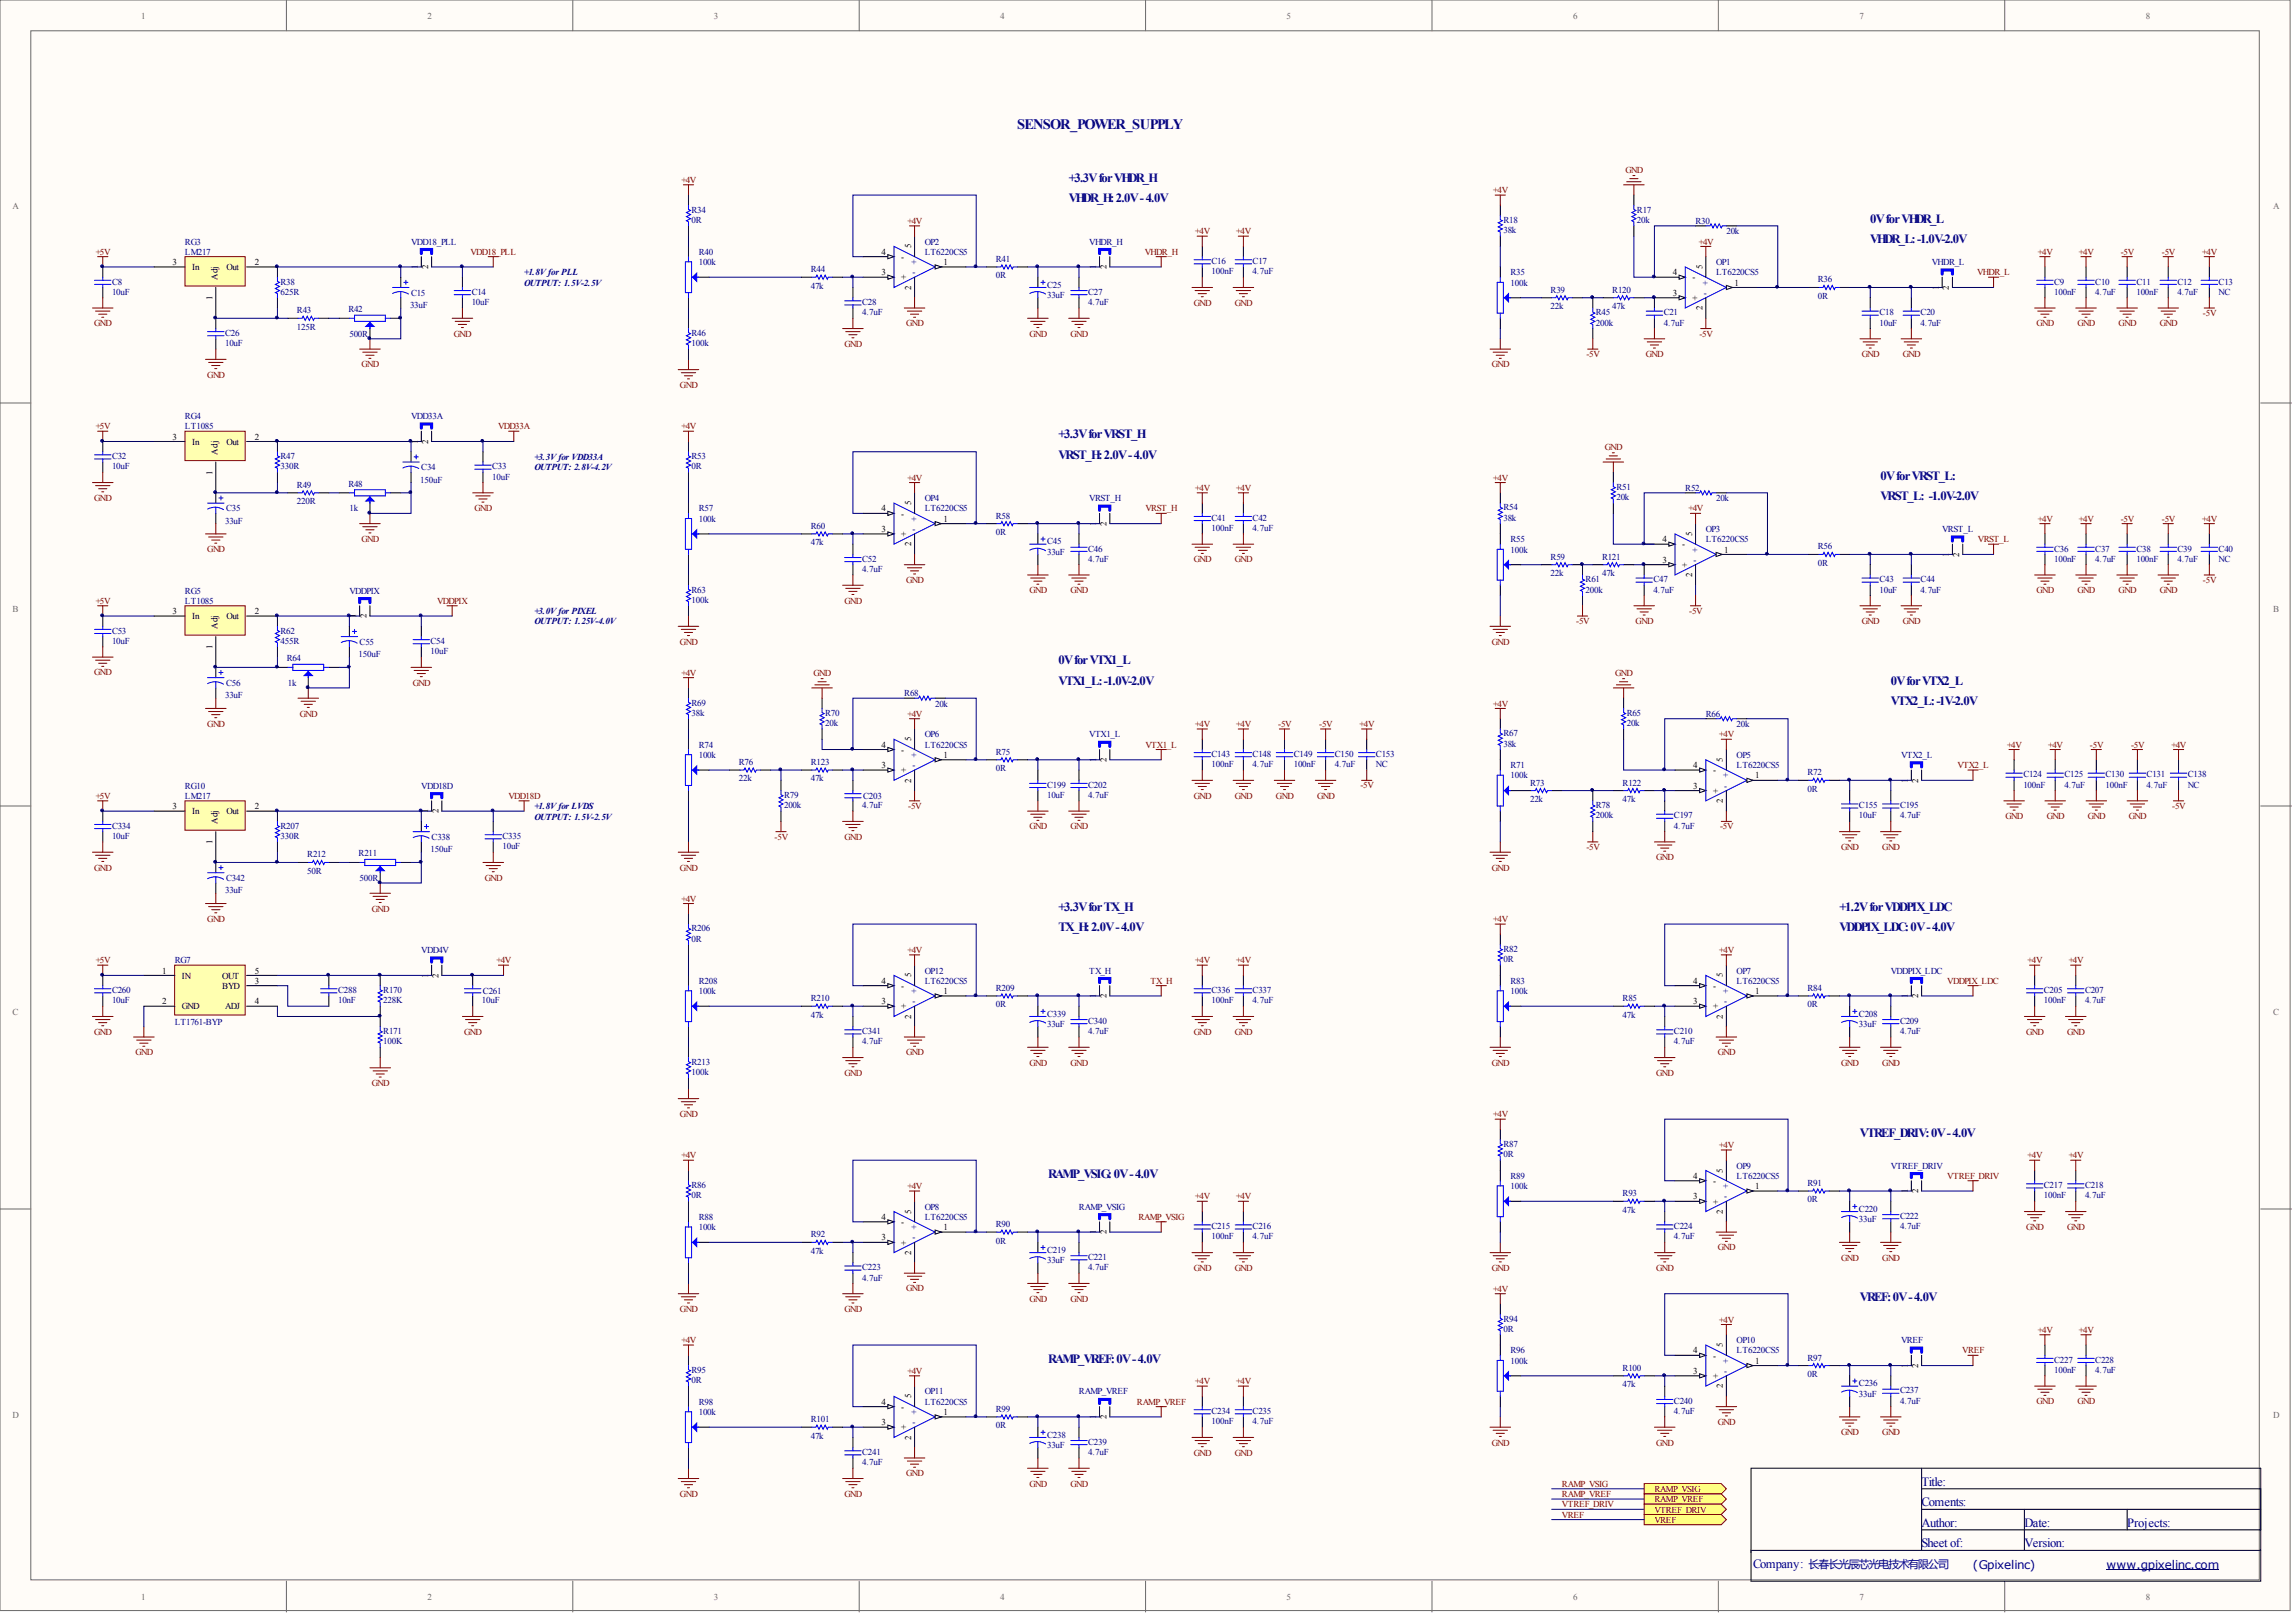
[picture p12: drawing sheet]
<svg xmlns="http://www.w3.org/2000/svg" width="566mm" height="399mm" viewBox="0 0 566 399" stroke-linecap="round" stroke-linejoin="round" font-family="sans-serif">
<defs><g id="words">
<text font-size="3.6" fill="#000080" x="251" y="31.9">SENSOR_POWER_SUPPLY</text>
<g font-size="3.1" fill="#000080">
<text x="263.7" y="44.8">+3.3VforVHDR_H</text>
<text x="263.7" y="49.9">VHDR_H:2.0V-4.0V</text>
<text x="461.4" y="55">0VforVHDR_L</text>
<text x="461.4" y="60">VHDR_L:-1.0V-2.0V</text>
<text x="261.1" y="113.2">VRST_H:2.0V-4.0V</text>
<text x="261.1" y="108.1">+3.3VforVRST_H</text>
<text x="463.9" y="118.3">0VforVRST_L:</text>
<text x="463.9" y="123.3">VRST_L: -1.0V-2.0V</text>
<text x="261.1" y="163.8">0VforVTX1_L</text>
<text x="261.1" y="168.9">VTX1_L:-1.0V-2.0V</text>
<text x="466.5" y="174">VTX2_L:-1V-2.0V</text>
<text x="466.5" y="168.9">0VforVTX2_L</text>
<text x="261.1" y="224.6">+3.3VforTX_H</text>
<text x="453.8" y="224.6">+1.2VforVDDPIX_LDC</text>
<text x="261.1" y="229.7">TX_H:2.0V-4.0V</text>
<text x="453.8" y="229.7">VDDPIX_LDC:0V-4.0V</text>
<text x="458.9" y="280.3">VTREF_DRIV:0V-4.0V</text>
<text x="258.6" y="290.4">RAMP_VSIG:0V-4.0V</text>
<text x="458.9" y="320.8">VREF:0V-4.0V</text>
<text x="258.6" y="336">RAMP_VREF:0V-4.0V</text>
<text x="474.1" y="366.4">Title:</text>
<text x="474.1" y="371.4">Coments:</text>
<text x="474.1" y="376.5">Author:</text>
<text x="499.4" y="376.5">Date:</text>
<text x="524.8" y="376.5">Projects:</text>
<text x="474.1" y="381.6">Sheet of:</text>
<text x="499.4" y="381.6">Version:</text>
<text x="432.5" y="386.6">Company:</text>
</g>
<g font-size="2.9" fill="#000080">
<text x="486.8" y="386.8">(Gpixelinc)</text>
<text x="519.7" y="386.8">www.gpixelinc.com</text>
</g>
<text font-size="2.7" fill="#000080" x="446.2" y="386.7">长春长光辰芯光电技术有限公司</text>
<g font-size="2.3" fill="#000080">
<text x="129.3" y="67.9">+1.8Vfor PLL</text>
<text x="129.3" y="70.4">OUTPUT: 1.5V-2.5V</text>
<text x="131.8" y="113.5">+3.3Vfor VDD33A</text>
<text x="131.8" y="116">OUTPUT: 2.8V-4.2V</text>
<text x="131.8" y="151.5">+3.0Vfor PIXEL</text>
<text x="131.8" y="154">OUTPUT: 1.25V-4.0V</text>
<text x="131.8" y="199.6">+1.8Vfor LVDS</text>
<text x="131.8" y="202.1">OUTPUT: 1.5V-2.5V</text>
</g>
<g font-size="2.2" fill="#696969">
<text x="34.8" y="4.6">1</text>
<text x="105.5" y="4.6">2</text>
<text x="176.1" y="4.6">3</text>
<text x="246.8" y="4.6">4</text>
<text x="317.4" y="4.6">5</text>
<text x="388.1" y="4.6">6</text>
<text x="458.8" y="4.6">7</text>
<text x="529.4" y="4.6">8</text>
<text x="3.1" y="51.7">A</text>
<text x="560.8" y="51.7">A</text>
<text x="3.1" y="151">B</text>
<text x="560.8" y="151">B</text>
<text x="3.1" y="250.4">C</text>
<text x="560.8" y="250.4">C</text>
<text x="3.1" y="349.8">D</text>
<text x="560.8" y="349.8">D</text>
<text x="34.8" y="394.5">1</text>
<text x="105.5" y="394.5">2</text>
<text x="176.1" y="394.5">3</text>
<text x="246.8" y="394.5">4</text>
<text x="317.4" y="394.5">5</text>
<text x="388.1" y="394.5">6</text>
<text x="458.8" y="394.5">7</text>
<text x="529.4" y="394.5">8</text>
</g>
<g font-size="2.2" fill="#800000">
<text x="168.1" y="45.1">+4V</text>
<text x="368.4" y="47.6">+4V</text>
<text x="401" y="42.6">GND</text>
<text x="223.9" y="55.2">+4V</text>
<text x="294.9" y="57.8">+4V</text>
<text x="305" y="57.8">+4V</text>
<text x="23.6" y="62.8">+5V</text>
<text x="116.1" y="62.8">VDD18_PLL</text>
<text x="282.5" y="62.8">VHDR_H</text>
<text x="419.1" y="60.3">+4V</text>
<text x="502.8" y="62.8">+4V</text>
<text x="512.9" y="62.8">+4V</text>
<text x="523.2" y="62.8">-5V</text>
<text x="533.4" y="62.8">-5V</text>
<text x="543.3" y="62.8">+4V</text>
<text x="487.8" y="67.9">VHDR_L</text>
<text x="294.5" y="75.4">GND</text>
<text x="304.7" y="75.4">GND</text>
<text x="543.5" y="77.9">-5V</text>
<text x="23.2" y="80.5">GND</text>
<text x="112" y="83">GND</text>
<text x="223.5" y="80.5">GND</text>
<text x="254" y="83">GND</text>
<text x="264.1" y="83">GND</text>
<text x="419.3" y="83">-5V</text>
<text x="502.4" y="80.5">GND</text>
<text x="512.5" y="80.5">GND</text>
<text x="522.7" y="80.5">GND</text>
<text x="532.8" y="80.5">GND</text>
<text x="208.3" y="85.5">GND</text>
<text x="391.4" y="88.1">-5V</text>
<text x="406.1" y="88.1">GND</text>
<text x="459.3" y="88.1">GND</text>
<text x="469.5" y="88.1">GND</text>
<text x="51.1" y="93.1">GND</text>
<text x="89.2" y="90.6">GND</text>
<text x="167.8" y="95.7">GND</text>
<text x="368" y="90.6">GND</text>
<text x="23.6" y="105.9">+5V</text>
<text x="122.9" y="105.9">VDD33A</text>
<text x="168.1" y="105.9">+4V</text>
<text x="395.9" y="110.9">GND</text>
<text x="223.9" y="118.5">+4V</text>
<text x="368.4" y="118.5">+4V</text>
<text x="23.2" y="123.5">GND</text>
<text x="294.9" y="121.1">+4V</text>
<text x="305" y="121.1">+4V</text>
<text x="117.1" y="126">GND</text>
<text x="282.6" y="126.1">VRST_H</text>
<text x="416.6" y="126.1">+4V</text>
<text x="502.8" y="128.7">+4V</text>
<text x="512.9" y="128.7">+4V</text>
<text x="523.2" y="128.7">-5V</text>
<text x="533.4" y="128.7">-5V</text>
<text x="543.3" y="128.7">+4V</text>
<text x="51.1" y="136.2">GND</text>
<text x="89.2" y="133.6">GND</text>
<text x="488" y="133.7">VRST_L</text>
<text x="223.5" y="143.8">GND</text>
<text x="294.5" y="138.7">GND</text>
<text x="304.7" y="138.7">GND</text>
<text x="543.5" y="143.8">-5V</text>
<text x="23.6" y="148.9">+5V</text>
<text x="107.8" y="148.9">VDDPIX</text>
<text x="208.3" y="148.8">GND</text>
<text x="254" y="146.3">GND</text>
<text x="264.1" y="146.3">GND</text>
<text x="502.4" y="146.3">GND</text>
<text x="512.5" y="146.3">GND</text>
<text x="522.7" y="146.3">GND</text>
<text x="532.8" y="146.3">GND</text>
<text x="388.9" y="153.9">-5V</text>
<text x="403.5" y="153.9">GND</text>
<text x="416.7" y="151.4">-5V</text>
<text x="459.3" y="153.9">GND</text>
<text x="469.5" y="153.9">GND</text>
<text x="167.8" y="159">GND</text>
<text x="368" y="159">GND</text>
<text x="23.2" y="166.6">GND</text>
<text x="168.1" y="166.6">+4V</text>
<text x="200.7" y="166.6">GND</text>
<text x="398.5" y="166.6">GND</text>
<text x="101.8" y="169.1">GND</text>
<text x="51.1" y="179.2">GND</text>
<text x="74" y="176.7">GND</text>
<text x="223.9" y="176.8">+4V</text>
<text x="294.9" y="179.3">+4V</text>
<text x="305" y="179.3">+4V</text>
<text x="315.3" y="179.3">-5V</text>
<text x="325.5" y="179.3">-5V</text>
<text x="335.4" y="179.3">+4V</text>
<text x="368.4" y="174.2">+4V</text>
<text x="282.6" y="184.4">VTX1_L</text>
<text x="424.2" y="181.8">+4V</text>
<text x="495.2" y="184.4">+4V</text>
<text x="505.3" y="184.4">+4V</text>
<text x="515.6" y="184.4">-5V</text>
<text x="525.8" y="184.4">-5V</text>
<text x="535.7" y="184.4">+4V</text>
<text x="482.9" y="189.4">VTX2_L</text>
<text x="23.6" y="197">+5V</text>
<text x="125.4" y="197">VDD18D</text>
<text x="294.5" y="196.9">GND</text>
<text x="304.7" y="196.9">GND</text>
<text x="314.8" y="196.9">GND</text>
<text x="324.9" y="196.9">GND</text>
<text x="335.6" y="194.4">-5V</text>
<text x="224.1" y="199.5">-5V</text>
<text x="494.8" y="202">GND</text>
<text x="504.9" y="202">GND</text>
<text x="515.1" y="202">GND</text>
<text x="525.2" y="202">GND</text>
<text x="535.9" y="199.5">-5V</text>
<text x="191.1" y="207.1">-5V</text>
<text x="208.3" y="207.1">GND</text>
<text x="254" y="204.5">GND</text>
<text x="264.1" y="204.5">GND</text>
<text x="391.4" y="209.6">-5V</text>
<text x="424.3" y="204.5">-5V</text>
<text x="454.2" y="209.6">GND</text>
<text x="464.4" y="209.6">GND</text>
<text x="23.2" y="214.7">GND</text>
<text x="167.8" y="214.7">GND</text>
<text x="368" y="214.7">GND</text>
<text x="408.6" y="212.1">GND</text>
<text x="119.6" y="217.2">GND</text>
<text x="51.1" y="227.3">GND</text>
<text x="91.7" y="224.8">GND</text>
<text x="168.1" y="222.3">+4V</text>
<text x="368.4" y="227.4">+4V</text>
<text x="23.6" y="237.5">+5V</text>
<text x="122.5" y="237.5">+4V</text>
<text x="223.9" y="235">+4V</text>
<text x="294.9" y="237.5">+4V</text>
<text x="305" y="237.5">+4V</text>
<text x="424.2" y="235">+4V</text>
<text x="500.2" y="237.5">+4V</text>
<text x="510.4" y="237.5">+4V</text>
<text x="283.8" y="242.6">TX_H</text>
<text x="480.4" y="242.6">VDDPIX_LDC</text>
<text x="23.2" y="255.2">GND</text>
<text x="114.5" y="255.2">GND</text>
<text x="294.5" y="255.2">GND</text>
<text x="304.7" y="255.2">GND</text>
<text x="499.9" y="255.2">GND</text>
<text x="510" y="255.2">GND</text>
<text x="33.4" y="260.2">GND</text>
<text x="223.5" y="260.2">GND</text>
<text x="254" y="262.8">GND</text>
<text x="264.1" y="262.8">GND</text>
<text x="368" y="262.8">GND</text>
<text x="423.8" y="260.2">GND</text>
<text x="454.2" y="262.8">GND</text>
<text x="464.4" y="262.8">GND</text>
<text x="91.7" y="267.8">GND</text>
<text x="208.3" y="265.3">GND</text>
<text x="408.6" y="265.3">GND</text>
<text x="167.8" y="275.4">GND</text>
<text x="368.4" y="275.5">+4V</text>
<text x="168.1" y="285.6">+4V</text>
<text x="424.2" y="283.1">+4V</text>
<text x="500.2" y="285.6">+4V</text>
<text x="510.4" y="285.6">+4V</text>
<text x="223.9" y="293.2">+4V</text>
<text x="480.4" y="290.7">VTREF_DRIV</text>
<text x="294.9" y="295.8">+4V</text>
<text x="305" y="295.8">+4V</text>
<text x="280.9" y="300.8">RAMP_VSIG</text>
<text x="499.9" y="303.3">GND</text>
<text x="510" y="303.3">GND</text>
<text x="423.8" y="308.3">GND</text>
<text x="454.2" y="310.9">GND</text>
<text x="464.4" y="310.9">GND</text>
<text x="294.5" y="313.4">GND</text>
<text x="304.7" y="313.4">GND</text>
<text x="368" y="313.4">GND</text>
<text x="408.6" y="313.4">GND</text>
<text x="167.8" y="323.5">GND</text>
<text x="208.3" y="323.5">GND</text>
<text x="223.5" y="318.5">GND</text>
<text x="254" y="321">GND</text>
<text x="264.1" y="321">GND</text>
<text x="368.4" y="318.6">+4V</text>
<text x="424.2" y="326.1">+4V</text>
<text x="502.8" y="328.7">+4V</text>
<text x="512.9" y="328.7">+4V</text>
<text x="168.1" y="331.2">+4V</text>
<text x="484.1" y="333.7">VREF</text>
<text x="223.9" y="338.8">+4V</text>
<text x="294.9" y="341.3">+4V</text>
<text x="305" y="341.3">+4V</text>
<text x="280.5" y="346.4">RAMP_VREF</text>
<text x="502.4" y="346.3">GND</text>
<text x="512.5" y="346.3">GND</text>
<text x="423.8" y="351.4">GND</text>
<text x="454.2" y="353.9">GND</text>
<text x="464.4" y="353.9">GND</text>
<text x="294.5" y="359">GND</text>
<text x="304.7" y="359">GND</text>
<text x="368" y="356.5">GND</text>
<text x="408.6" y="356.5">GND</text>
<text x="223.5" y="364.1">GND</text>
<text x="167.8" y="369.1">GND</text>
<text x="208.3" y="369.1">GND</text>
<text x="254" y="366.6">GND</text>
<text x="264.1" y="366.6">GND</text>
<text x="385.4" y="366.7">RAMP_VSIG</text>
<text x="385.4" y="369.2">RAMP_VREF</text>
<text x="385.4" y="371.7">VTREF_DRIV</text>
<text x="408.2" y="367.9">RAMP_VSIG</text>
<text x="408.2" y="370.5">RAMP_VREF</text>
<text x="385.4" y="374.3">VREF</text>
<text x="408.2" y="375.5">VREF</text>
<text x="408.2" y="373">VTREF_DRIV</text>
</g>
<g font-size="2.2" fill="#000080">
<text x="170.6" y="52.4">R34</text>
<text x="403.9" y="52.4">R17</text>
<text x="170.6" y="55">0R</text>
<text x="370.9" y="57.5">38k</text>
<text x="370.9" y="55">R18</text>
<text x="403.9" y="55">20k</text>
<text x="418.3" y="55.2">R30</text>
<text x="425.9" y="57.8">20k</text>
<text x="45.6" y="60.3">RG3</text>
<text x="45.6" y="62.8">LM217</text>
<text x="101.4" y="60.3">VDD18_PLL</text>
<text x="172.4" y="65.4">100k</text>
<text x="172.4" y="62.8">R40</text>
<text x="224.9" y="65.4">+</text>
<text x="228.2" y="60.3">OP2</text>
<text x="228.2" y="62.8">LT6220CS5</text>
<text x="245.7" y="64.6">R41</text>
<text x="268.7" y="60.3">VHDR_H</text>
<text x="298.9" y="65.1">C16</text>
<text x="309" y="65.1">C17</text>
<text x="423.4" y="65.4">OP1</text>
<text x="476.6" y="65.4">VHDR_L</text>
<text x="27.6" y="70.2">C8</text>
<text x="69.2" y="70.2">R38</text>
<text x="200" y="71.2">47k</text>
<text x="200" y="67.1">R44</text>
<text x="225.1" y="67.9">-</text>
<text x="245.7" y="68.6">0R</text>
<text x="258.3" y="70.9">C25</text>
<text x="298.9" y="67.6">100nF</text>
<text x="309" y="67.6">4.7uF</text>
<text x="372.7" y="70.4">100k</text>
<text x="372.7" y="67.9">R35</text>
<text x="420.1" y="70.4">+</text>
<text x="423.4" y="67.9">LT6220CS5</text>
<text x="448.5" y="69.7">R36</text>
<text x="506.8" y="70.2">C9</text>
<text x="516.9" y="70.2">C10</text>
<text x="527.1" y="70.2">C11</text>
<text x="537.2" y="70.2">C12</text>
<text x="547.4" y="70.2">C13</text>
<text x="27.6" y="72.7">10uF</text>
<text x="69.2" y="72.7">625R</text>
<text x="73.3" y="77.3">R43</text>
<text x="85.9" y="77">R42</text>
<text x="101.2" y="76">33uF</text>
<text x="101.4" y="73">C15</text>
<text x="116.4" y="75.2">10uF</text>
<text x="116.4" y="72.7">C14</text>
<text x="212.7" y="77.8">4.7uF</text>
<text x="212.7" y="75.2">C28</text>
<text x="258.3" y="73.5">33uF</text>
<text x="268.5" y="75.2">4.7uF</text>
<text x="268.5" y="72.7">C27</text>
<text x="382.6" y="76.2">22k</text>
<text x="382.6" y="72.2">R39</text>
<text x="393.7" y="77.8">R45</text>
<text x="397.8" y="76.2">47k</text>
<text x="397.8" y="72.2">R120</text>
<text x="410.5" y="77.8">C21</text>
<text x="420.3" y="73">-</text>
<text x="448.5" y="73.7">0R</text>
<text x="463.7" y="77.8">C18</text>
<text x="473.8" y="77.8">C20</text>
<text x="506.8" y="72.7">100nF</text>
<text x="516.9" y="72.7">4.7uF</text>
<text x="527.1" y="72.7">100nF</text>
<text x="537.2" y="72.7">4.7uF</text>
<text x="547.4" y="72.7">NC</text>
<text x="55.5" y="82.8">C26</text>
<text x="73.3" y="81.3">125R</text>
<text x="86.2" y="83.1">500R</text>
<text x="170.6" y="82.8">R46</text>
<text x="393.7" y="80.3">200k</text>
<text x="410.5" y="80.3">4.7uF</text>
<text x="463.7" y="80.3">10uF</text>
<text x="473.8" y="80.3">4.7uF</text>
<text x="55.5" y="85.4">10uF</text>
<text x="170.6" y="85.4">100k</text>
<text x="45.6" y="103.3">RG4</text>
<text x="45.6" y="105.9">LT1085</text>
<text x="101.4" y="103.3">VDD33A</text>
<text x="27.6" y="113.2">C32</text>
<text x="69.2" y="113.2">R47</text>
<text x="170.6" y="113.2">R53</text>
<text x="27.6" y="115.7">10uF</text>
<text x="69.2" y="115.7">330R</text>
<text x="103.7" y="119">150uF</text>
<text x="103.9" y="116">C34</text>
<text x="121.4" y="118.3">10uF</text>
<text x="121.4" y="115.7">C33</text>
<text x="170.6" y="115.7">0R</text>
<text x="73.3" y="124.4">220R</text>
<text x="73.3" y="120.3">R49</text>
<text x="85.9" y="120">R48</text>
<text x="228.2" y="123.6">OP4</text>
<text x="268.7" y="123.6">VRST_H</text>
<text x="370.9" y="125.9">R54</text>
<text x="398.8" y="123.3">20k</text>
<text x="398.8" y="120.8">R51</text>
<text x="415.8" y="121.1">R52</text>
<text x="423.4" y="123.6">20k</text>
<text x="55.5" y="129.2">33uF</text>
<text x="55.8" y="126.1">C35</text>
<text x="86.2" y="126.1">1k</text>
<text x="172.4" y="128.7">100k</text>
<text x="172.4" y="126.1">R57</text>
<text x="200" y="130.4">R60</text>
<text x="224.9" y="128.7">+</text>
<text x="225.1" y="131.2">-</text>
<text x="228.2" y="126.1">LT6220CS5</text>
<text x="245.7" y="131.9">0R</text>
<text x="245.7" y="127.9">R58</text>
<text x="298.9" y="130.9">100nF</text>
<text x="298.9" y="128.4">C41</text>
<text x="309" y="130.9">4.7uF</text>
<text x="309" y="128.4">C42</text>
<text x="370.9" y="128.4">38k</text>
<text x="420.8" y="131.2">OP3</text>
<text x="479.2" y="131.2">VRST_L</text>
<text x="200" y="134.5">47k</text>
<text x="258.3" y="136.8">33uF</text>
<text x="258.3" y="134.2">C45</text>
<text x="268.5" y="136">C46</text>
<text x="372.7" y="136.3">100k</text>
<text x="372.7" y="133.7">R55</text>
<text x="417.6" y="136.3">+</text>
<text x="420.8" y="133.7">LT6220CS5</text>
<text x="448.5" y="135.5">R56</text>
<text x="506.8" y="136">C36</text>
<text x="516.9" y="136">C37</text>
<text x="527.1" y="136">C38</text>
<text x="537.2" y="136">C39</text>
<text x="547.4" y="136">C40</text>
<text x="212.7" y="141.1">4.7uF</text>
<text x="212.7" y="138.5">C52</text>
<text x="268.5" y="138.5">4.7uF</text>
<text x="382.6" y="142.1">22k</text>
<text x="382.6" y="138">R59</text>
<text x="391.2" y="143.6">R61</text>
<text x="395.2" y="142.1">47k</text>
<text x="395.2" y="138">R121</text>
<text x="407.9" y="143.6">C47</text>
<text x="417.8" y="138.8">-</text>
<text x="448.5" y="139.5">0R</text>
<text x="463.7" y="143.6">C43</text>
<text x="473.8" y="143.6">C44</text>
<text x="506.8" y="138.5">100nF</text>
<text x="516.9" y="138.5">4.7uF</text>
<text x="527.1" y="138.5">100nF</text>
<text x="537.2" y="138.5">4.7uF</text>
<text x="547.4" y="138.5">NC</text>
<text x="45.6" y="146.4">RG5</text>
<text x="45.6" y="148.9">LT1085</text>
<text x="86.2" y="146.4">VDDPIX</text>
<text x="170.6" y="148.7">100k</text>
<text x="170.6" y="146.1">R63</text>
<text x="391.2" y="146.1">200k</text>
<text x="407.9" y="146.1">4.7uF</text>
<text x="463.7" y="146.1">10uF</text>
<text x="473.8" y="146.1">4.7uF</text>
<text x="27.6" y="158.8">10uF</text>
<text x="27.6" y="156.3">C53</text>
<text x="69.2" y="158.8">455R</text>
<text x="69.2" y="156.3">R62</text>
<text x="88.7" y="159">C55</text>
<text x="106.2" y="161.3">10uF</text>
<text x="106.2" y="158.8">C54</text>
<text x="70.7" y="163.1">R64</text>
<text x="88.5" y="162.1">150uF</text>
<text x="55.5" y="172.2">33uF</text>
<text x="55.8" y="169.2">C56</text>
<text x="71" y="169.2">1k</text>
<text x="170.6" y="174">R69</text>
<text x="223.1" y="171.7">R68</text>
<text x="170.6" y="176.5">38k</text>
<text x="203.6" y="179">20k</text>
<text x="203.6" y="176.5">R70</text>
<text x="230.7" y="174.2">20k</text>
<text x="401.3" y="179">20k</text>
<text x="401.3" y="176.5">R65</text>
<text x="420.8" y="176.8">R66</text>
<text x="428.5" y="179.3">20k</text>
<text x="172.4" y="184.4">R74</text>
<text x="228.2" y="181.8">OP6</text>
<text x="228.2" y="184.4">LT6220CS5</text>
<text x="268.7" y="181.8">VTX1_L</text>
<text x="370.9" y="184.1">38k</text>
<text x="370.9" y="181.6">R67</text>
<text x="172.4" y="186.9">100k</text>
<text x="182.3" y="188.7">R76</text>
<text x="200" y="188.7">R123</text>
<text x="224.9" y="186.9">+</text>
<text x="225.1" y="189.4">-</text>
<text x="245.7" y="190.2">0R</text>
<text x="245.7" y="186.1">R75</text>
<text x="298.9" y="189.2">100nF</text>
<text x="298.9" y="186.6">C143</text>
<text x="309" y="189.2">4.7uF</text>
<text x="309" y="186.6">C148</text>
<text x="319.2" y="189.2">100nF</text>
<text x="319.2" y="186.6">C149</text>
<text x="329.3" y="189.2">4.7uF</text>
<text x="329.3" y="186.6">C150</text>
<text x="339.5" y="189.2">NC</text>
<text x="339.5" y="186.6">C153</text>
<text x="372.7" y="192">100k</text>
<text x="372.7" y="189.4">R71</text>
<text x="425.2" y="192">+</text>
<text x="428.5" y="186.9">OP5</text>
<text x="428.5" y="189.4">LT6220CS5</text>
<text x="445.9" y="191.2">R72</text>
<text x="469" y="186.9">VTX2_L</text>
<text x="499.2" y="191.7">C124</text>
<text x="509.3" y="191.7">C125</text>
<text x="519.5" y="191.7">C130</text>
<text x="529.6" y="191.7">C131</text>
<text x="539.8" y="191.7">C138</text>
<text x="45.6" y="194.5">RG10</text>
<text x="45.6" y="197">LM217</text>
<text x="103.9" y="194.5">VDD18D</text>
<text x="182.3" y="192.7">22k</text>
<text x="193.4" y="196.8">R79</text>
<text x="200" y="192.7">47k</text>
<text x="213" y="197">C203</text>
<text x="258.3" y="196.8">10uF</text>
<text x="258.3" y="194.2">C199</text>
<text x="268.5" y="196.8">4.7uF</text>
<text x="268.5" y="194.2">C202</text>
<text x="377.5" y="197.8">22k</text>
<text x="377.5" y="193.7">R73</text>
<text x="400.3" y="197.8">47k</text>
<text x="400.3" y="193.7">R122</text>
<text x="425.4" y="194.5">-</text>
<text x="445.9" y="195.2">0R</text>
<text x="499.2" y="194.2">100nF</text>
<text x="509.3" y="194.2">4.7uF</text>
<text x="519.5" y="194.2">100nF</text>
<text x="529.6" y="194.2">4.7uF</text>
<text x="539.8" y="194.2">NC</text>
<text x="193.4" y="199.3">200k</text>
<text x="212.7" y="199.3">4.7uF</text>
<text x="393.7" y="201.8">200k</text>
<text x="393.7" y="199.3">R78</text>
<text x="413" y="201.8">C197</text>
<text x="458.6" y="201.8">10uF</text>
<text x="458.6" y="199.3">C155</text>
<text x="468.8" y="201.8">4.7uF</text>
<text x="468.8" y="199.3">C195</text>
<text x="27.6" y="206.9">10uF</text>
<text x="27.6" y="204.4">C334</text>
<text x="69.2" y="206.9">330R</text>
<text x="69.2" y="204.4">R207</text>
<text x="106.5" y="207.1">C338</text>
<text x="124" y="209.4">10uF</text>
<text x="124" y="206.9">C335</text>
<text x="413" y="204.4">4.7uF</text>
<text x="75.8" y="215.5">50R</text>
<text x="75.8" y="211.5">R212</text>
<text x="88.5" y="211.2">R211</text>
<text x="106.2" y="210.2">150uF</text>
<text x="55.5" y="220.3">33uF</text>
<text x="55.8" y="217.3">C342</text>
<text x="88.7" y="217.3">500R</text>
<text x="170.6" y="232.2">0R</text>
<text x="170.6" y="229.7">R206</text>
<text x="43.1" y="237.5">RG7</text>
<text x="103.9" y="235">VDD4V</text>
<text x="370.9" y="237.3">0R</text>
<text x="370.9" y="234.7">R82</text>
<text x="27.6" y="244.9">C260</text>
<text x="83.4" y="244.9">C288</text>
<text x="94.6" y="244.9">R170</text>
<text x="119.2" y="245.1">C261</text>
<text x="172.4" y="245.1">100k</text>
<text x="172.4" y="242.6">R208</text>
<text x="224.9" y="245.1">+</text>
<text x="228.2" y="240.1">OP12</text>
<text x="228.2" y="242.6">LT6220CS5</text>
<text x="245.7" y="244.4">R209</text>
<text x="268.7" y="240.1">TX_H</text>
<text x="298.9" y="244.9">C336</text>
<text x="309" y="244.9">C337</text>
<text x="372.7" y="245.1">100k</text>
<text x="372.7" y="242.6">R83</text>
<text x="425.2" y="245.1">+</text>
<text x="428.5" y="240.1">OP7</text>
<text x="428.5" y="242.6">LT6220CS5</text>
<text x="445.9" y="244.4">R84</text>
<text x="466.5" y="240.1">VDDPIX_LDC</text>
<text x="504.3" y="244.9">C205</text>
<text x="514.4" y="244.9">C207</text>
<text x="27.6" y="247.4">10uF</text>
<text x="83.4" y="247.4">10nF</text>
<text x="94.6" y="247.4">228K</text>
<text x="118.9" y="247.4">10uF</text>
<text x="200" y="250.9">47k</text>
<text x="200" y="246.9">R210</text>
<text x="225.1" y="247.7">-</text>
<text x="245.7" y="248.4">0R</text>
<text x="258.3" y="250.7">C339</text>
<text x="298.9" y="247.4">100nF</text>
<text x="309" y="247.4">4.7uF</text>
<text x="400.3" y="250.9">47k</text>
<text x="400.3" y="246.9">R85</text>
<text x="425.4" y="247.7">-</text>
<text x="445.9" y="248.4">0R</text>
<text x="458.6" y="250.7">C208</text>
<text x="504.3" y="247.4">100nF</text>
<text x="514.4" y="247.4">4.7uF</text>
<text x="43.1" y="252.7">LT1761-BYP</text>
<text x="94.6" y="257.5">100K</text>
<text x="94.6" y="255">R171</text>
<text x="212.7" y="257.5">4.7uF</text>
<text x="212.7" y="255">C341</text>
<text x="258.3" y="253.2">33uF</text>
<text x="268.5" y="255">4.7uF</text>
<text x="268.5" y="252.5">C340</text>
<text x="413" y="257.5">4.7uF</text>
<text x="413" y="255">C210</text>
<text x="458.6" y="253.2">33uF</text>
<text x="468.8" y="255">4.7uF</text>
<text x="468.8" y="252.5">C209</text>
<text x="170.6" y="262.6">R213</text>
<text x="170.6" y="265.1">100k</text>
<text x="370.9" y="285.4">0R</text>
<text x="370.9" y="282.9">R87</text>
<text x="170.6" y="293">R86</text>
<text x="372.7" y="293.2">100k</text>
<text x="372.7" y="290.7">R89</text>
<text x="425.2" y="293.2">+</text>
<text x="428.5" y="288.2">OP9</text>
<text x="428.5" y="290.7">LT6220CS5</text>
<text x="445.9" y="292.5">R91</text>
<text x="466.5" y="288.2">VTREF_DRIV</text>
<text x="504.3" y="293">C217</text>
<text x="514.4" y="293">C218</text>
<text x="170.6" y="295.5">0R</text>
<text x="228.2" y="298.3">OP8</text>
<text x="266.2" y="298.3">RAMP_VSIG</text>
<text x="400.3" y="299.1">47k</text>
<text x="400.3" y="295">R93</text>
<text x="425.4" y="295.8">-</text>
<text x="445.9" y="296.5">0R</text>
<text x="458.6" y="298.8">C220</text>
<text x="504.3" y="295.5">100nF</text>
<text x="514.4" y="295.5">4.7uF</text>
<text x="172.4" y="303.4">100k</text>
<text x="172.4" y="300.8">R88</text>
<text x="200" y="305.1">R92</text>
<text x="224.9" y="303.4">+</text>
<text x="225.1" y="305.9">-</text>
<text x="228.2" y="300.8">LT6220CS5</text>
<text x="245.7" y="302.6">R90</text>
<text x="298.9" y="305.6">100nF</text>
<text x="298.9" y="303.1">C215</text>
<text x="309" y="305.6">4.7uF</text>
<text x="309" y="303.1">C216</text>
<text x="413" y="305.6">4.7uF</text>
<text x="413" y="303.1">C224</text>
<text x="458.6" y="301.3">33uF</text>
<text x="468.8" y="303.1">4.7uF</text>
<text x="468.8" y="300.6">C222</text>
<text x="200" y="309.2">47k</text>
<text x="245.7" y="306.7">0R</text>
<text x="258.3" y="311.5">33uF</text>
<text x="258.3" y="308.9">C219</text>
<text x="268.5" y="310.7">C221</text>
<text x="212.7" y="315.8">4.7uF</text>
<text x="212.7" y="313.2">C223</text>
<text x="268.5" y="313.2">4.7uF</text>
<text x="370.9" y="328.4">0R</text>
<text x="370.9" y="325.9">R94</text>
<text x="372.7" y="333.7">R96</text>
<text x="428.5" y="331.2">OP10</text>
<text x="428.5" y="333.7">LT6220CS5</text>
<text x="445.9" y="335.5">R97</text>
<text x="469" y="331.2">VREF</text>
<text x="170.6" y="341.1">0R</text>
<text x="170.6" y="338.6">R95</text>
<text x="372.7" y="336.3">100k</text>
<text x="400.3" y="338">R100</text>
<text x="425.2" y="336.3">+</text>
<text x="425.4" y="338.8">-</text>
<text x="445.9" y="339.6">0R</text>
<text x="458.6" y="341.8">C236</text>
<text x="506.8" y="338.6">100nF</text>
<text x="506.8" y="336">C227</text>
<text x="516.9" y="338.6">4.7uF</text>
<text x="516.9" y="336">C228</text>
<text x="172.4" y="346.4">R98</text>
<text x="228.2" y="343.9">OP11</text>
<text x="228.2" y="346.4">LT6220CS5</text>
<text x="266.2" y="343.9">RAMP_VREF</text>
<text x="400.3" y="342.1">47k</text>
<text x="413" y="346.1">C240</text>
<text x="458.6" y="344.4">33uF</text>
<text x="468.8" y="346.1">4.7uF</text>
<text x="468.8" y="343.6">C237</text>
<text x="172.4" y="348.9">100k</text>
<text x="200" y="350.7">R101</text>
<text x="224.9" y="348.9">+</text>
<text x="225.1" y="351.5">-</text>
<text x="245.7" y="352.2">0R</text>
<text x="245.7" y="348.2">R99</text>
<text x="298.9" y="351.2">100nF</text>
<text x="298.9" y="348.7">C234</text>
<text x="309" y="351.2">4.7uF</text>
<text x="309" y="348.7">C235</text>
<text x="413" y="348.7">4.7uF</text>
<text x="200" y="354.8">47k</text>
<text x="212.7" y="358.8">C241</text>
<text x="258.3" y="357">33uF</text>
<text x="258.3" y="354.5">C238</text>
<text x="268.5" y="358.8">4.7uF</text>
<text x="268.5" y="356.3">C239</text>
<text x="212.7" y="361.3">4.7uF</text>
</g>
<g font-size="2.2">
<text x="42.5" y="65.4">3</text>
<text x="62.9" y="65.4">2</text>
<text x="217.5" y="62.8">4</text>
<text x="222.3" y="64.1">-</text>
<text x="224.8" y="61.3" transform="rotate(-90 224.8 61.3)">5</text>
<text x="232.7" y="65.4">1</text>
<text x="47.4" y="66.6">In</text>
<text x="53.7" y="69.1" transform="rotate(-90 53.7 69.1)">Adj</text>
<text x="55.9" y="66.6">Out</text>
<text x="103.1" y="66.4" transform="rotate(-90 103.1 66.4)">1</text>
<text x="105.6" y="66.4" transform="rotate(-90 105.6 66.4)">2</text>
<text x="217.5" y="67.9">3</text>
<text x="222.3" y="69.2">+</text>
<text x="224.8" y="71.4" transform="rotate(-90 224.8 71.4)">2</text>
<text x="270.4" y="66.4" transform="rotate(-90 270.4 66.4)">1</text>
<text x="273" y="66.4" transform="rotate(-90 273 66.4)">2</text>
<text x="412.7" y="67.9">4</text>
<text x="417.6" y="69.2">-</text>
<text x="420" y="66.3" transform="rotate(-90 420 66.3)">5</text>
<text x="427.9" y="70.4">1</text>
<text x="478.3" y="71.4" transform="rotate(-90 478.3 71.4)">1</text>
<text x="480.8" y="71.4" transform="rotate(-90 480.8 71.4)">2</text>
<text x="52.4" y="74" transform="rotate(-90 52.4 74)">1</text>
<text x="412.7" y="73">3</text>
<text x="417.6" y="74.2">+</text>
<text x="420" y="76.5" transform="rotate(-90 420 76.5)">2</text>
<text x="42.5" y="108.4">3</text>
<text x="47.4" y="109.7">In</text>
<text x="53.7" y="112.2" transform="rotate(-90 53.7 112.2)">Adj</text>
<text x="55.9" y="109.7">Out</text>
<text x="62.9" y="108.4">2</text>
<text x="103.1" y="109.4" transform="rotate(-90 103.1 109.4)">1</text>
<text x="105.6" y="109.4" transform="rotate(-90 105.6 109.4)">2</text>
<text x="52.4" y="117" transform="rotate(-90 52.4 117)">1</text>
<text x="224.8" y="124.6" transform="rotate(-90 224.8 124.6)">5</text>
<text x="217.5" y="126.1">4</text>
<text x="217.5" y="131.2">3</text>
<text x="222.3" y="127.4">-</text>
<text x="232.7" y="128.7">1</text>
<text x="270.4" y="129.7" transform="rotate(-90 270.4 129.7)">1</text>
<text x="273" y="129.7" transform="rotate(-90 273 129.7)">2</text>
<text x="222.3" y="132.5">+</text>
<text x="224.8" y="134.7" transform="rotate(-90 224.8 134.7)">2</text>
<text x="410.2" y="133.7">4</text>
<text x="415" y="135">-</text>
<text x="417.5" y="132.2" transform="rotate(-90 417.5 132.2)">5</text>
<text x="425.4" y="136.3">1</text>
<text x="480.8" y="137.3" transform="rotate(-90 480.8 137.3)">1</text>
<text x="483.4" y="137.3" transform="rotate(-90 483.4 137.3)">2</text>
<text x="410.2" y="138.8">3</text>
<text x="415" y="140">+</text>
<text x="417.5" y="142.3" transform="rotate(-90 417.5 142.3)">2</text>
<text x="42.5" y="151.4">3</text>
<text x="47.4" y="152.7">In</text>
<text x="53.7" y="155.2" transform="rotate(-90 53.7 155.2)">Adj</text>
<text x="55.9" y="152.7">Out</text>
<text x="62.9" y="151.4">2</text>
<text x="87.9" y="152.5" transform="rotate(-90 87.9 152.5)">1</text>
<text x="90.4" y="152.5" transform="rotate(-90 90.4 152.5)">2</text>
<text x="52.4" y="160.1" transform="rotate(-90 52.4 160.1)">1</text>
<text x="217.5" y="184.4">4</text>
<text x="222.3" y="185.6">-</text>
<text x="224.8" y="182.8" transform="rotate(-90 224.8 182.8)">5</text>
<text x="217.5" y="189.4">3</text>
<text x="222.3" y="190.7">+</text>
<text x="232.7" y="186.9">1</text>
<text x="270.4" y="187.9" transform="rotate(-90 270.4 187.9)">1</text>
<text x="273" y="187.9" transform="rotate(-90 273 187.9)">2</text>
<text x="417.8" y="189.4">4</text>
<text x="422.6" y="190.7">-</text>
<text x="425.1" y="187.9" transform="rotate(-90 425.1 187.9)">5</text>
<text x="433" y="192">1</text>
<text x="224.8" y="193" transform="rotate(-90 224.8 193)">2</text>
<text x="417.8" y="194.5">3</text>
<text x="422.6" y="195.8">+</text>
<text x="470.7" y="193" transform="rotate(-90 470.7 193)">1</text>
<text x="473.2" y="193" transform="rotate(-90 473.2 193)">2</text>
<text x="42.5" y="199.6">3</text>
<text x="47.4" y="200.8">In</text>
<text x="53.7" y="203.3" transform="rotate(-90 53.7 203.3)">Adj</text>
<text x="55.9" y="200.8">Out</text>
<text x="62.9" y="199.6">2</text>
<text x="105.6" y="200.6" transform="rotate(-90 105.6 200.6)">1</text>
<text x="108.2" y="200.6" transform="rotate(-90 108.2 200.6)">2</text>
<text x="425.1" y="198" transform="rotate(-90 425.1 198)">2</text>
<text x="52.4" y="208.2" transform="rotate(-90 52.4 208.2)">1</text>
<text x="40" y="240.1">1</text>
<text x="44.9" y="241.3">IN</text>
<text x="54.8" y="243.9">BYD</text>
<text x="54.8" y="241.3">OUT</text>
<text x="62.9" y="242.6">3</text>
<text x="62.9" y="240.1">5</text>
<text x="105.6" y="241.1" transform="rotate(-90 105.6 241.1)">1</text>
<text x="108.2" y="241.1" transform="rotate(-90 108.2 241.1)">2</text>
<text x="217.5" y="242.6">4</text>
<text x="222.3" y="243.9">-</text>
<text x="224.8" y="241" transform="rotate(-90 224.8 241)">5</text>
<text x="232.7" y="245.1">1</text>
<text x="417.8" y="242.6">4</text>
<text x="422.6" y="243.9">-</text>
<text x="425.1" y="241" transform="rotate(-90 425.1 241)">5</text>
<text x="433" y="245.1">1</text>
<text x="40" y="247.7">2</text>
<text x="44.9" y="248.9">GND</text>
<text x="55.5" y="248.9">ADJ</text>
<text x="62.9" y="247.7">4</text>
<text x="217.5" y="247.7">3</text>
<text x="222.3" y="248.9">+</text>
<text x="224.8" y="251.2" transform="rotate(-90 224.8 251.2)">2</text>
<text x="270.4" y="246.2" transform="rotate(-90 270.4 246.2)">1</text>
<text x="273" y="246.2" transform="rotate(-90 273 246.2)">2</text>
<text x="417.8" y="247.7">3</text>
<text x="422.6" y="248.9">+</text>
<text x="425.1" y="251.2" transform="rotate(-90 425.1 251.2)">2</text>
<text x="470.7" y="246.2" transform="rotate(-90 470.7 246.2)">1</text>
<text x="473.2" y="246.2" transform="rotate(-90 473.2 246.2)">2</text>
<text x="417.8" y="290.7">4</text>
<text x="422.6" y="292">-</text>
<text x="425.1" y="289.1" transform="rotate(-90 425.1 289.1)">5</text>
<text x="433" y="293.2">1</text>
<text x="224.8" y="299.3" transform="rotate(-90 224.8 299.3)">5</text>
<text x="417.8" y="295.8">3</text>
<text x="422.6" y="297">+</text>
<text x="425.1" y="299.3" transform="rotate(-90 425.1 299.3)">2</text>
<text x="470.7" y="294.3" transform="rotate(-90 470.7 294.3)">1</text>
<text x="473.2" y="294.3" transform="rotate(-90 473.2 294.3)">2</text>
<text x="217.5" y="300.8">4</text>
<text x="217.5" y="305.9">3</text>
<text x="222.3" y="302.1">-</text>
<text x="232.7" y="303.4">1</text>
<text x="270.4" y="304.4" transform="rotate(-90 270.4 304.4)">1</text>
<text x="273" y="304.4" transform="rotate(-90 273 304.4)">2</text>
<text x="222.3" y="307.2">+</text>
<text x="224.8" y="309.5" transform="rotate(-90 224.8 309.5)">2</text>
<text x="417.8" y="333.7">4</text>
<text x="422.6" y="335">-</text>
<text x="425.1" y="332.2" transform="rotate(-90 425.1 332.2)">5</text>
<text x="417.8" y="338.8">3</text>
<text x="422.6" y="340.1">+</text>
<text x="433" y="336.3">1</text>
<text x="470.7" y="337.3" transform="rotate(-90 470.7 337.3)">1</text>
<text x="473.2" y="337.3" transform="rotate(-90 473.2 337.3)">2</text>
<text x="217.5" y="346.4">4</text>
<text x="222.3" y="347.7">-</text>
<text x="224.8" y="344.8" transform="rotate(-90 224.8 344.8)">5</text>
<text x="425.1" y="342.4" transform="rotate(-90 425.1 342.4)">2</text>
<text x="217.5" y="351.5">3</text>
<text x="222.3" y="352.7">+</text>
<text x="232.7" y="348.9">1</text>
<text x="270.4" y="350" transform="rotate(-90 270.4 350)">1</text>
<text x="273" y="350" transform="rotate(-90 273 350)">2</text>
<text x="224.8" y="355" transform="rotate(-90 224.8 355)">2</text>
</g>
</g></defs>
<g fill="#fffcf8" stroke="#696969" stroke-width=".25">
<path d="M0 0h565v397.2h-565z"/>
<path d="M7.6 7.6h549.8v382h-549.8z"/>
</g>
<g fill="none" stroke="#696969" stroke-width=".25">
<path d="M70.7 0v7.6M141.3 0v7.6M212 0v7.6M282.6 0v7.6M353.3 0v7.6M423.9 0v7.6M494.6 0v7.6M0 99.4h7.6M557.8 99.4h7.6M0 198.8h7.6M557.8 198.8h7.6M0 298.1h7.6"/>
<path d="M557.8 298.1h7.6M70.7 389.9v7.6M141.3 389.9v7.6M212 389.9v7.6M282.6 389.9v7.6M353.3 389.9v7.6M423.9 389.9v7.6M494.6 389.9v7.6"/>
</g>
<g fill="none" stroke="#000" stroke-width=".25">
<path d="M169.9 48.1v2.5M169.9 55.7v2.5M169.9 60.8v2.5M169.9 73.4v2.6M172.4 68.4h2.5M405.6 134.2h7.6M169.9 169.6v2.6M169.9 177.2v2.6M169.9 182.3v2.5M169.9 195v2.5M172.4 189.9h2.5M192.7 192.4v2.6"/>
<path d="M192.7 200v2.6M432 362.1h125.8v27.8h-125.8zM474.1 362.1v20.2h-42.1v.5M474.1 367.1h83.7v10.2h-83.7M474.1 372.2h83.7M499.4 372.2v10.1M524.8 372.2v5.1M474.1 382.3h83.7"/>
</g>
<path d="M174.9 68.4h22.8M519.7 387h27.8" fill="none" stroke="#000080" stroke-width=".25"/>
<path d="M169.9 50.6v1l.5 .3-1 .5 1 .5-1 .5 1 .5-1 .5 .5 .3v1M169.1 64.6h1.5v7.6h-1.5zM169.9 63.3v1.3M169.9 72.2v1.2M170.6 68.4h1.8M169.9 172.2v1l.5 .2-1 .5 1 .5-1 .6 1 .5-1 .5 .5 .2v1M169.1 186.1h1.5v7.6h-1.5zM169.9 184.8v1.3M169.9 193.7v1.3M170.6 189.9h1.8M192.7 195v1l.5 .2-1 .5 1 .5-1 .5 1 .5-1 .6 .5 .2v1" fill="none" stroke="#00f" stroke-width=".25"/>
<g fill="#00f" stroke="#00f" stroke-width=".25">
<path d="M170.9 68.4l1-1.1v2.1z"/>
<path d="M170.9 189.9l1-1v2z"/>
</g>
<path d="M167.3 91.1h5.1M168.1 91.9h3.5M168.8 92.7h2.1M169.6 93.4h.5M169.9 88.6v2.5M191.4 205.1h2.5M192.7 202.6v2.5" fill="none" stroke="#800000" stroke-width=".25"/>
<path d="M411.7 133.7l1.5 .5-1.5 .5z" fill="#fffcf8" stroke="#000" stroke-width=".25"/>
<path d="M405.6 139.3h7.6" fill="none" stroke="#000" stroke-width=".25"/>
<path d="M411.7 138.7l1.5 .6-1.5 .5z" fill="#fffcf8" stroke="#000" stroke-width=".25"/>
<path d="M413.2 131.7l10.2 5-10.2 5.1z" fill="none" stroke="#00f" stroke-width=".25"/>
<path d="M418.3 129.1v5.1M418.3 139.3v5M423.4 136.7h7.6" fill="none" stroke="#000" stroke-width=".25"/>
<path d="M423.4 136.2l1.5 .5-1.5 .5z" fill="#fffcf8" stroke="#000" stroke-width=".25"/>
<path d="M408.2 68.4h7.6M370.1 121.5v2.6M370.1 129.1v2.6M380.3 139.3h2.5M387.9 139.3h2.5M405.6 139.3v2.5M446.2 136.7h2.5M453.8 136.7h2.5M471.6 139.3v2.5M405.6 144.3v2.6M471.6 144.3v2.6" fill="none" stroke="#000" stroke-width=".25"/>
<path d="M370.1 124.1v1l.6 .2-1.1 .5 1.1 .5-1.1 .5 1.1 .6-1.1 .5 .5 .2v1M382.8 139.3h1l.3-.6 .5 1.1 .5-1.1 .5 1.1 .5-1.1 .5 1.1 .3-.5h1M448.7 136.7h1.1l.2-.5 .5 1 .5-1 .5 1 .5-1 .5 1 .3-.5h1M403.6 142.5h4.1M403.6 143.6h4.1M405.6 141.8v.7M405.6 143.6v.7M469.5 142.5h4.1M469.5 143.6h4.1M471.6 141.8v.7M471.6 143.6v.7" fill="none" stroke="#00f" stroke-width=".25"/>
<g fill="none" stroke="#800000" stroke-width=".25">
<path d="M490.6 134.2h2.5M491.8 134.2v2.5M367.6 154.4h5.1M368.4 155.2h3.5M369.1 156h2.1M369.9 156.7h.5M370.1 151.9v2.5M403.1 149.4h5.1M403.9 150.1h3.5M404.6 150.9h2.1M405.4 151.7h.5M405.6 146.9v2.5"/>
<path d="M458.9 149.4h5M459.6 150.1h3.6M460.4 150.9h2M461.2 151.7h.5M461.4 146.9v2.5M469 149.4h5.1M469.8 150.1h3.5M470.5 150.9h2.1M471.3 151.7h.5M471.6 146.9v2.5"/>
</g>
<path d="M461.4 136.7v2.6M418.3 144.3v2.6" fill="none" stroke="#000080" stroke-width=".25"/>
<path d="M414.3 67.9l1.5 .5-1.5 .5z" fill="#fffcf8" stroke="#000" stroke-width=".25"/>
<path d="M408.2 73.4h7.6" fill="none" stroke="#000" stroke-width=".25"/>
<path d="M414.3 72.9l1.5 .5-1.5 .5z" fill="#fffcf8" stroke="#000" stroke-width=".25"/>
<path d="M415.8 65.8l10.1 5.1-10.1 5.1z" fill="none" stroke="#00f" stroke-width=".25"/>
<path d="M420.8 63.3v5.1M420.8 73.4v5.1M425.9 70.9h7.6" fill="none" stroke="#000" stroke-width=".25"/>
<path d="M425.9 70.4l1.5 .5-1.5 .5z" fill="#fffcf8" stroke="#000" stroke-width=".25"/>
<g fill="none" stroke="#000" stroke-width=".25">
<path d="M370.1 50.6v2.6M370.1 58.2v2.6M169.9 78.5v2.5M380.3 73.4h2.5M387.9 73.4h2.5M408.2 73.4v2.6M408.2 78.5v2.5M446.2 70.9h2.5M453.8 70.9h2.5M471.6 73.4v2.6M471.6 78.5v2.5M169.9 86.1v2.5"/>
<path d="M169.9 108.9v2.5M169.9 116.5v2.5M169.9 124.1v2.5M169.9 136.7v2.6M172.4 131.7h2.5M370.1 177.2v2.6M370.1 184.8v5.1M372.7 195h2.5M393 195v2.5M370.1 200v2.6M393 202.6v2.5"/>
</g>
<g fill="none" stroke="#00f" stroke-width=".25">
<path d="M370.1 53.2v1l.6 .2-1.1 .5 1.1 .5-1.1 .6 1.1 .5-1.1 .5 .5 .2v1M382.8 73.4h1l.3-.5 .5 1 .5-1 .5 1 .5-1 .5 1 .3-.5h1M406.1 76.7h4.1M406.1 77.7h4.1M408.2 76v.7M408.2 77.7v.8M448.7 70.9h1.1l.2-.5 .5 1 .5-1 .5 1 .5-1 .5 1 .3-.5h1M469.5 76.7h4.1M469.5 77.7h4.1M471.6 76v.7M471.6 77.7v.8M169.9 81v1l.5 .3-1 .5 1 .5-1 .5 1 .5-1 .5 .5 .3v1"/>
<path d="M169.9 111.4v1l.5 .3-1 .5 1 .5-1 .5 1 .5-1 .5 .5 .3v1M169.1 127.9h1.5v7.6h-1.5zM169.9 126.6v1.3M169.9 135.5v1.2M170.6 131.7h1.8M370.1 179.8v1l.6 .2-1.1 .5 1.1 .5-1.1 .6 1.1 .5-1.1 .5 .5 .2v1M369.4 191.2h1.5v7.6h-1.5zM370.1 189.9v1.3M370.1 198.8v1.2M370.9 195h1.8M393 197.5v1l.5 .3-1 .5 1 .5-1 .5 1 .5-1 .5 .5 .2v1.1"/>
</g>
<g fill="none" stroke="#800000" stroke-width=".25">
<path d="M490.6 68.4h2.5M491.8 68.4v2.5M367.6 86.1h5.1M368.4 86.8h3.5M369.1 87.6h2.1M369.9 88.4h.5M370.1 83.6v2.5M405.6 83.6h5.1M406.4 84.3h3.5M407.2 85.1h2M407.9 85.8h.5M408.2 81v2.6"/>
<path d="M458.9 83.6h5M459.6 84.3h3.6M460.4 85.1h2M461.2 85.8h.5M461.4 81v2.6M469 83.6h5.1M469.8 84.3h3.5M470.5 85.1h2.1M471.3 85.8h.5M471.6 81v2.6M167.3 154.4h5.1M168.1 155.2h3.5"/>
<path d="M168.8 156h2.1M169.6 156.7h.5M169.9 151.9v2.5M391.7 207.6h2.5M393 205.1v2.5"/>
</g>
<g fill="#00f" stroke="#00f" stroke-width=".25">
<path d="M170.9 131.7l1-1.1v2.1z"/>
<path d="M371.2 195l1-1.1v2.1z"/>
</g>
<path d="M174.9 131.7h22.8M169.9 197.5v10.1M370.1 202.6v5" fill="none" stroke="#000080" stroke-width=".25"/>
<path d="M45.6 63.3h14.9v7.2h-14.9z" fill="#ffffb0" stroke="#800000" stroke-width=".25"/>
<g fill="none" stroke="#000" stroke-width=".25">
<path d="M25.4 65.8v2.6M25.4 70.9v2.5M38 65.8h7.6M53.2 70.9v10.1M60.8 65.8h7.7v2.6M68.5 73.4v2.6M83.7 78.5h2.5M96.3 78.5h2.6M98.9 68.4v2.5M98.9 73.4v2.6M103.9 63.3v2.5M106.5 63.3v2.5"/>
<path d="M114.1 68.4v2.5M114.1 73.4v2.6M53.2 83.6v2.5M91.3 81v2.6"/>
</g>
<g fill="none" stroke="#800000" stroke-width=".25">
<path d="M22.8 76h5.1M23.6 76.7h3.5M24.1 63.3h2.5M24.3 77.5h2.1M25.1 78.2h.5M25.4 63.3v2.5M25.4 73.4v2.6M111.6 78.5h5M112.3 79.2h3.6M114.1 76v2.5M120.4 63.3h2.6M121.7 63.3v2.5"/>
<path d="M50.7 88.6h5.1M51.5 89.4h3.5M52.2 90.1h2.1M53 90.9h.5M53.2 86.1v2.5M88.7 86.1h5.1M89.5 86.8h3.5M90.3 87.6h2M91 88.4h.5M91.3 83.6v2.5M113.1 80h2M113.8 80.8h.5"/>
</g>
<g fill="none" stroke="#00f" stroke-width=".25">
<path d="M23.3 70.1h4.1M23.3 69.1h4.1M25.4 68.4v.7M25.4 70.1v.8M68.5 68.4v1l.5 .2-1.1 .5 1.1 .5-1.1 .5 1.1 .6-1.1 .5 .6 .2v1M86.2 78.5h1.3M87.5 77.7h7.6v1.5h-7.6zM91.3 79.2v1.8M95.1 78.5h1.2M96.8 70.9h4.1M98.9 71.9l.8 .1 1.1 .5M98.9 71.9l-.9 .1-1.1 .4"/>
<path d="M98.9 71.9v1.5M99.6 69.6h1M100.1 69.1v1M112.1 71.7h4M112.1 72.7h4M114.1 70.9v.8M114.1 72.7v.7M51.2 81.8h4.1M51.2 82.8h4.1M53.2 81v.8M53.2 82.8v.8"/>
</g>
<path d="M25.4 65.8h12.6M68.5 76v2.5h-15.3M106.5 65.8h7.6v2.6M114.1 65.8h7.6" fill="none" stroke="#000080" stroke-width=".25"/>
<path d="M90.3 80.5l1-1 1 1z" fill="#00f" stroke="#00f" stroke-width=".25"/>
<path d="M103.9 62.5v-1h2.6v1" fill="none" stroke="#00f" stroke-width=".76"/>
<path d="M45.6 106.3h14.9v7.3h-14.9z" fill="#ffffb0" stroke="#800000" stroke-width=".25"/>
<g fill="none" stroke="#000" stroke-width=".25">
<path d="M25.4 108.9v2.5M25.4 113.9v2.6M38 108.9h7.6M53.2 113.9v10.2M60.8 108.9h7.7v2.5M68.5 116.5v2.5M101.4 111.4v2.5M101.4 116.5v2.5M103.9 106.3v2.6M106.5 106.3v2.6M119.2 111.4v2.5M119.2 116.5v2.5"/>
<path d="M53.2 126.6v2.5M83.7 121.5h2.5M91.3 124.1v2.5M96.3 121.5h2.6"/>
</g>
<g fill="none" stroke="#00f" stroke-width=".25">
<path d="M23.3 113.2h4.1M23.3 112.2h4.1M25.4 111.4v.8M25.4 113.2v.7M68.5 111.4v1l.5 .3-1.1 .5 1.1 .5-1.1 .5 1.1 .5-1.1 .5 .6 .3v1M99.4 113.9h4M101.4 115l.8 .1 1.1 .4M101.4 115l-1.2 .1-.8 .3M101.4 114.9v1.6M102.2 112.7h1M102.7 112.2v1M117.1 114.7h4.1"/>
<path d="M117.1 115.7h4.1M119.2 113.9v.8M119.2 115.7v.8M51.2 124.1h4.1M53.2 125.1l1.2 .2 .8 .4M53.2 125.1l-1.2 .1-.8 .3M53.2 125.1v1.5M54 122.8h1M54.5 122.3v1M86.2 121.5h1.3M87.5 120.8h7.6v1.5h-7.6zM91.3 122.3v1.8"/>
<path d="M95.1 121.5h1.2"/>
</g>
<path d="M25.4 108.9h12.6M68.5 108.9h32.9v2.5M68.5 119v2.5h-15.3M101.4 119v7.6h-10.1M101.4 108.9h2.5M106.5 108.9h20.3M119.2 108.9v2.5M98.9 121.5h2.5" fill="none" stroke="#000080" stroke-width=".25"/>
<g fill="none" stroke="#800000" stroke-width=".25">
<path d="M22.8 119h5.1M23.6 119.8h3.5M24.1 106.3h2.5M25.4 106.3v2.6M25.4 116.5v2.5M119.2 119v2.5M125.5 106.3h2.5M126.8 106.3v2.6M24.3 120.5h2.1M25.1 121.3h.5M50.7 131.7h5.1M51.5 132.4h3.5"/>
<path d="M52.2 133.2h2.1M53 133.9h.5M53.2 129.1v2.6M88.7 129.1h5.1M89.5 129.9h3.5M90.3 130.6h2M91 131.4h.5M91.3 126.6v2.5M116.6 121.5h5.1M117.4 122.3h3.5M118.1 123.1h2.1M118.9 123.8h.5"/>
</g>
<path d="M90.3 123.6l1-1.1 1 1.1z" fill="#00f" stroke="#00f" stroke-width=".25"/>
<path d="M103.9 105.6v-1h2.6v1" fill="none" stroke="#00f" stroke-width=".76"/>
<path d="M45.6 149.4h14.9v7.2h-14.9z" fill="#ffffb0" stroke="#800000" stroke-width=".25"/>
<g fill="none" stroke="#000" stroke-width=".25">
<path d="M213 63.3h7.6M25.4 151.9v2.5M25.4 157v2.5M38 151.9h7.6M53.2 157v10.1M60.8 151.9h7.7v2.5M68.5 159.5v2.5M86.2 154.4v2.6M86.2 159.5v2.5M88.7 149.4v2.5M91.3 149.4v2.5M103.9 154.4v2.6"/>
<path d="M103.9 159.5v2.5M53.2 169.6v2.6M68.5 164.6h2.5M76.1 167.1v2.5M81.1 164.6h2.6"/>
</g>
<g fill="none" stroke="#00f" stroke-width=".25">
<path d="M23.3 156.2h4.1M23.3 155.2h4.1M25.4 154.4v.8M25.4 156.2v.8M68.5 154.4v1.1l.5 .2-1.1 .5 1.1 .5-1.1 .5 1.1 .5-1.1 .5 .6 .3v1M84.2 157h4M86.2 158l1.2 .2 .7 .4M86.2 158l-1.2 .1-.8 .3M86.2 158v1.5M87 155.7h1M87.5 155.2v1M101.9 157.7h4.1"/>
<path d="M101.9 158.8h4.1M103.9 157v.7M103.9 158.8v.7M51.2 167.1h4.1M53.2 168.1l.8 .1 1.2 .5M53.2 168.1l-1.2 .2-.8 .3M53.2 168.1v1.5M54 165.8h1M54.5 165.3v1M71 164.6h1.3M72.3 163.8h7.6v1.5h-7.6zM76.1 165.3v1.8"/>
<path d="M79.9 164.6h1.2"/>
</g>
<path d="M25.4 151.9h12.6M68.5 151.9h17.7v2.5M86.2 151.9h2.5M91.3 151.9h20.3M103.9 151.9v2.5M68.5 162v2.6h-15.3M83.7 164.6h2.5M86.2 162v7.6h-10.1" fill="none" stroke="#000080" stroke-width=".25"/>
<g fill="none" stroke="#800000" stroke-width=".25">
<path d="M24.1 149.4h2.5M25.4 149.4v2.5M25.4 159.5v2.5M110.3 149.4h2.5M111.6 149.4v2.5M22.8 162h5.1M23.6 162.8h3.5M24.3 163.6h2.1M25.1 164.3h.5M50.7 174.7h5.1M51.5 175.5h3.5M52.2 176.2h2.1"/>
<path d="M53 177h.5M53.2 172.2v2.5M73.5 172.2h5.1M74.3 172.9h3.5M75 173.7h2.1M75.8 174.4h.5M76.1 169.6v2.6M101.4 164.6h5.1M102.2 165.3h3.5M102.9 166.1h2.1M103.7 166.9h.5M103.9 162v2.6"/>
<path d="M128 197.5h2.6M129.3 197.5v2.5"/>
</g>
<path d="M75 166.6l1.1-1 1 1z" fill="#00f" stroke="#00f" stroke-width=".25"/>
<path d="M88.7 148.6v-1h2.6v1" fill="none" stroke="#00f" stroke-width=".76"/>
<path d="M219 62.8l1.6 .5-1.6 .5z" fill="#fffcf8" stroke="#000" stroke-width=".25"/>
<path d="M213 68.4h7.6" fill="none" stroke="#000" stroke-width=".25"/>
<path d="M219 67.9l1.6 .5-1.6 .5z" fill="#fffcf8" stroke="#000" stroke-width=".25"/>
<path d="M220.6 60.8l10.1 5-10.1 5.1z" fill="none" stroke="#00f" stroke-width=".25"/>
<path d="M225.6 58.2v5.1M225.6 68.4v5M230.7 65.8h7.6" fill="none" stroke="#000" stroke-width=".25"/>
<path d="M230.7 65.3l1.5 .5-1.5 .5z" fill="#fffcf8" stroke="#000" stroke-width=".25"/>
<g fill="none" stroke="#000" stroke-width=".25">
<path d="M197.7 68.4h2.6M205.4 68.4h2.5M210.4 70.9v2.5M210.4 76v2.5M243.4 65.8h2.5M251 65.8h2.5M256.1 68.4v2.5M256.1 73.4v2.6M266.2 68.4v2.5M266.2 73.4v2.6M271.3 63.3v2.5M273.8 63.3v2.5"/>
<path d="M296.6 60.8v2.5M296.6 65.8v2.6M306.8 60.8v2.5M306.8 65.8v2.6M213 126.6h7.6"/>
</g>
<g fill="none" stroke="#00f" stroke-width=".25">
<path d="M200.3 68.4h1l.3-.5 .5 1 .5-1 .5 1 .5-1 .5 1 .2-.5h1.1M208.4 74.2h4.1M208.4 75.2h4.1M210.4 73.4v.8M210.4 75.2v.8M245.9 65.8h1l.3-.5 .5 1 .5-1 .5 1 .5-1 .5 1 .3-.5h1M254 70.9h4.1M256.1 71.9l.8 .1 1.1 .5M256.1 71.9l-.9 .1-1.1 .4M256.1 71.9v1.5M256.8 69.6h1M257.3 69.1v1"/>
<path d="M264.2 72.7h4M264.2 71.7h4M266.2 70.9v.8M266.2 72.7v.7M294.6 65.1h4.1M294.6 64.1h4.1M296.6 63.3v.8M296.6 65.1v.7M304.7 65.1h4.1M304.7 64.1h4.1M306.8 63.3v.8M306.8 65.1v.7"/>
</g>
<path d="M207.9 68.4h5.1M210.4 68.4v2.5M213 63.3h-2.6v-15.2h30.4v17.7h-2.5M240.8 65.8h2.6M253.5 65.8h12.7v2.6M256.1 65.8v2.6M266.2 65.8h5.1M273.8 65.8h12.7" fill="none" stroke="#000080" stroke-width=".25"/>
<g fill="none" stroke="#800000" stroke-width=".25">
<path d="M224.4 55.7h2.5M225.6 55.7v2.5M210.4 78.5v2.5M223.1 76h5.1M223.9 76.7h3.5M224.6 77.5h2.1M225.4 78.2h.5M225.6 73.4v2.6M253.5 78.5h5.1M254.3 79.2h3.5M256.1 76v2.5M263.7 78.5h5"/>
<path d="M264.4 79.2h3.6M266.2 76v2.5M285.2 63.3h2.5M286.5 63.3v2.5M294.1 70.9h5.1M294.8 71.7h3.6M295.6 72.4h2M296.4 73.2h.5M296.6 68.4v2.5M304.2 70.9h5.1M305 71.7h3.5M305.8 72.4h2"/>
<path d="M306.5 73.2h.5M306.8 68.4v2.5M207.9 81h5.1M208.7 81.8h3.5M209.4 82.5h2M210.2 83.3h.5M255 80h2.1M255.8 80.8h.5M265.2 80h2M265.9 80.8h.6"/>
</g>
<path d="M271.3 62.5v-1h2.5v1" fill="none" stroke="#00f" stroke-width=".76"/>
<path d="M219 126.1l1.6 .5-1.6 .5z" fill="#fffcf8" stroke="#000" stroke-width=".25"/>
<path d="M213 131.7h7.6" fill="none" stroke="#000" stroke-width=".25"/>
<path d="M219 131.2l1.6 .5-1.6 .5z" fill="#fffcf8" stroke="#000" stroke-width=".25"/>
<path d="M220.6 124.1l10.1 5-10.1 5.1z" fill="none" stroke="#00f" stroke-width=".25"/>
<path d="M225.6 121.5v5.1M225.6 131.7v5M230.7 129.1h7.6" fill="none" stroke="#000" stroke-width=".25"/>
<path d="M230.7 128.6l1.5 .5-1.5 .5z" fill="#fffcf8" stroke="#000" stroke-width=".25"/>
<g fill="none" stroke="#000" stroke-width=".25">
<path d="M504.5 65.8v2.6M504.5 70.9v2.5M514.7 65.8v2.6M514.7 70.9v2.5M197.7 131.7h2.6M205.4 131.7h2.5M210.4 134.2v2.5M210.4 139.3v2.5M243.4 129.1h2.5M251 129.1h2.5M256.1 131.7v2.5M256.1 136.7v2.6"/>
<path d="M266.2 131.7v2.5M266.2 136.7v2.6M271.3 126.6v2.5M273.8 126.6v2.5M296.6 124.1v2.5M296.6 129.1v2.6M306.8 124.1v2.5M306.8 129.1v2.6M504.5 131.7v2.5M504.5 136.7v2.6M514.7 131.7v2.5M514.7 136.7v2.6"/>
<path d="M210.4 192.4v2.6M210.4 197.5v2.5M213 184.8h7.6M266.2 189.9v2.5M266.2 195v2.5M296.6 182.3v2.5M296.6 187.4v2.5M306.8 182.3v2.5M306.8 187.4v2.5M316.9 182.3v2.5M316.9 187.4v2.5M327 182.3v2.5"/>
<path d="M327 187.4v2.5M496.9 187.4v2.5M496.9 192.4v2.6M507 187.4v2.5M507 192.4v2.6M517.2 187.4v2.5M517.2 192.4v2.6M527.3 187.4v2.5M527.3 192.4v2.6"/>
</g>
<g fill="none" stroke="#00f" stroke-width=".25">
<path d="M502.5 70.1h4M502.5 69.1h4M504.5 68.4v.7M504.5 70.1v.8M512.6 70.1h4.1M512.6 69.1h4.1M514.7 68.4v.7M514.7 70.1v.8M200.3 131.7h1l.3-.5 .5 1 .5-1 .5 1 .5-1 .5 1 .2-.5h1.1M208.4 137.5h4.1M208.4 138.5h4.1M210.4 136.7v.8"/>
<path d="M210.4 138.5v.8M245.9 129.1h1l.3-.5 .5 1 .5-1 .5 1 .5-1 .5 1 .3-.5h1M254 134.2h4.1M256.1 135.2l.8 .1 1.1 .5M256.1 135.2l-.9 .1-1.1 .4M256.1 135.2v1.5M256.8 132.9h1M257.3 132.4v1M264.2 136h4M264.2 135h4M266.2 134.2v.8M266.2 136v.7"/>
<path d="M294.6 128.4h4.1M294.6 127.4h4.1M296.6 126.6v.8M296.6 128.4v.7M304.7 128.4h4.1M304.7 127.4h4.1M306.8 126.6v.8M306.8 128.4v.7M502.5 136h4M502.5 135h4M504.5 134.2v.8M504.5 136v.7"/>
<path d="M512.6 136h4.1M512.6 135h4.1M514.7 134.2v.8M514.7 136v.7M208.4 195.7h4.1M208.4 196.7h4.1M210.4 195v.7M210.4 196.7v.8M264.2 194.2h4M264.2 193.2h4M266.2 192.4v.8M266.2 194.2v.8"/>
<path d="M294.6 186.6h4.1M294.6 185.6h4.1M296.6 184.8v.8M296.6 186.6v.8M304.7 186.6h4.1M304.7 185.6h4.1M306.8 184.8v.8M306.8 186.6v.8M314.9 186.6h4M314.9 185.6h4M316.9 184.8v.8M316.9 186.6v.8"/>
<path d="M325 186.6h4.1M325 185.6h4.1M327 184.8v.8M327 186.6v.8M494.9 191.7h4M494.9 190.7h4M496.9 189.9v.8M496.9 191.7v.7M505 191.7h4.1M505 190.7h4.1M507 189.9v.8M507 191.7v.7"/>
<path d="M515.2 191.7h4M515.2 190.7h4M517.2 189.9v.8M517.2 191.7v.7M525.3 191.7h4.1M525.3 190.7h4.1M527.3 189.9v.8M527.3 191.7v.7"/>
</g>
<g fill="none" stroke="#800000" stroke-width=".25">
<path d="M502 76h5M502.7 76.7h3.6M503.5 77.5h2M504.3 78.2h.5M504.5 73.4v2.6M512.1 76h5.1M512.9 76.7h3.5M513.6 77.5h2.1M514.4 78.2h.5M514.7 73.4v2.6M224.4 119h2.5M225.6 119v2.5"/>
<path d="M223.1 139.3h5.1M225.6 136.7v2.6M256.1 139.3v2.5M266.2 139.3v2.5M285.2 126.6h2.5M286.5 126.6v2.5M294.1 134.2h5.1M294.8 135h3.6M295.6 135.7h2M296.4 136.5h.5M296.6 131.7v2.5M304.2 134.2h5.1"/>
<path d="M305 135h3.5M305.8 135.7h2M306.5 136.5h.5M306.8 131.7v2.5M504.5 139.3v2.5M514.7 139.3v2.5M207.9 144.3h5.1M208.7 145.1h3.5M209.4 145.8h2M210.2 146.6h.5M210.4 141.8v2.5M223.9 140h3.5"/>
<path d="M224.6 140.8h2.1M225.4 141.5h.5M253.5 141.8h5.1M254.3 142.5h3.5M255 143.3h2.1M255.8 144.1h.5M263.7 141.8h5M264.4 142.5h3.6M265.2 143.3h2M265.9 144.1h.6M502 141.8h5M502.7 142.5h3.6"/>
<path d="M503.5 143.3h2M504.3 144.1h.5M512.1 141.8h5.1M512.9 142.5h3.5M513.6 143.3h2.1M514.4 144.1h.5M315.6 179.8h2.6M316.9 179.8v2.5M325.8 179.8h2.5M327 179.8v2.5M224.4 197.5h2.5M225.6 195v2.5"/>
<path d="M294.1 192.4h5.1M294.8 193.2h3.6M295.6 193.9h2M296.4 194.7h.5M296.6 189.9v2.5M304.2 192.4h5.1M305 193.2h3.5M305.8 193.9h2M306.5 194.7h.5M306.8 189.9v2.5M314.4 192.4h5M315.1 193.2h3.6"/>
<path d="M315.9 193.9h2M316.7 194.7h.5M316.9 189.9v2.5M324.5 192.4h5.1M325.3 193.2h3.5M326 193.9h2.1M326.8 194.7h.5M327 189.9v2.5M494.4 197.5h5M495.1 198.2h3.6M495.9 199h2M496.7 199.8h.5"/>
<path d="M496.9 195v2.5M504.5 197.5h5.1M505.3 198.2h3.5M506 199h2.1M506.8 199.8h.5M507 195v2.5M514.7 197.5h5M515.4 198.2h3.6M515.9 184.8h2.6M516.2 199h2M516.9 199.8h.5M517.2 184.8v2.6"/>
<path d="M517.2 195v2.5M524.8 197.5h5.1M525.6 198.2h3.5M526.1 184.8h2.5M526.3 199h2M527.1 199.8h.5M527.3 184.8v2.6M527.3 195v2.5"/>
</g>
<path d="M207.9 131.7h5.1M210.4 131.7v2.5M213 126.6h-2.6v-15.2h30.4v17.7h-2.5M240.8 129.1h2.6M253.5 129.1h12.7v2.6M256.1 129.1v2.6M266.2 129.1h5.1M273.8 129.1h12.7" fill="none" stroke="#000080" stroke-width=".25"/>
<path d="M271.3 125.8v-1h2.5v1" fill="none" stroke="#00f" stroke-width=".76"/>
<path d="M219 184.3l1.6 .5-1.6 .5z" fill="#fffcf8" stroke="#000" stroke-width=".25"/>
<path d="M213 189.9h7.6" fill="none" stroke="#000" stroke-width=".25"/>
<path d="M219 189.4l1.6 .5-1.6 .5z" fill="#fffcf8" stroke="#000" stroke-width=".25"/>
<path d="M220.6 182.3l10.1 5.1-10.1 5z" fill="none" stroke="#00f" stroke-width=".25"/>
<path d="M225.6 179.8v5M225.6 189.9v5.1M230.7 187.4h7.6" fill="none" stroke="#000" stroke-width=".25"/>
<path d="M230.7 186.9l1.5 .5-1.5 .5z" fill="#fffcf8" stroke="#000" stroke-width=".25"/>
<g fill="none" stroke="#800000" stroke-width=".25">
<path d="M224.4 177.2h2.5M225.6 177.2v2.6M256.1 197.5v2.5M266.2 197.5v2.5M285.2 184.8h2.5M286.5 184.8v2.6M207.9 202.6h5.1M208.7 203.3h3.5M209.4 204.1h2M210.2 204.8h.5M210.4 200v2.6M253.5 200h5.1"/>
<path d="M254.3 200.8h3.5M255 201.5h2.1M255.8 202.3h.5M263.7 200h5M264.4 200.8h3.6M265.2 201.5h2M265.9 202.3h.6M424.7 202.6h2.5M425.9 200v2.6"/>
</g>
<path d="M192.7 189.9v2.5M253.5 187.4h12.7v2.5M256.1 187.4v2.5M266.2 187.4h5.1M273.8 187.4h12.7" fill="none" stroke="#000080" stroke-width=".25"/>
<g fill="none" stroke="#000" stroke-width=".25">
<path d="M180 189.9h2.5M187.6 189.9h2.5M243.4 187.4h2.5M251 187.4h2.5M256.1 189.9v2.5M256.1 195v2.5M271.3 184.8v2.6M273.8 184.8v2.6M410.7 197.5v2.5M413.2 189.9h7.6M466.5 195v2.5M410.7 202.6v2.5"/>
<path d="M466.5 200v2.6"/>
</g>
<g fill="none" stroke="#00f" stroke-width=".25">
<path d="M182.5 189.9h1.1l.2-.5 .5 1 .5-1 .5 1 .5-1 .5 1 .3-.5h1M245.9 187.4h1l.3-.5 .5 1 .5-1 .5 1 .5-1 .5 1 .3-.5h1M254 194.2h4.1M254 193.2h4.1M256.1 192.4v.8M256.1 194.2v.8M464.5 199.3h4M464.5 198.2h4M466.5 197.5v.7M466.5 199.3v.7M408.7 200.8h4M408.7 201.8h4"/>
<path d="M410.7 200v.8M410.7 201.8v.8"/>
</g>
<path d="M271.3 184.1v-1h2.5v1" fill="none" stroke="#00f" stroke-width=".76"/>
<path d="M419.3 189.4l1.5 .5-1.5 .5z" fill="#fffcf8" stroke="#000" stroke-width=".25"/>
<path d="M413.2 195h7.6" fill="none" stroke="#000" stroke-width=".25"/>
<path d="M419.3 194.5l1.5 .5-1.5 .5z" fill="#fffcf8" stroke="#000" stroke-width=".25"/>
<path d="M420.8 187.4l10.2 5-10.2 5.1z" fill="none" stroke="#00f" stroke-width=".25"/>
<path d="M425.9 184.8v5.1M425.9 195v5M431 192.4h7.6" fill="none" stroke="#000" stroke-width=".25"/>
<path d="M431 191.9l1.5 .5-1.5 .5z" fill="#fffcf8" stroke="#000" stroke-width=".25"/>
<path d="M410.7 195v2.5M453.8 192.4h12.7v2.6M456.3 192.4v2.6M466.5 192.4h5.1M474.1 192.4h12.7" fill="none" stroke="#000080" stroke-width=".25"/>
<path d="M375.2 195h2.6M382.8 195h2.6M443.7 192.4h2.5M451.3 192.4h2.5M456.3 195v2.5M471.6 189.9v2.5M474.1 189.9v2.5M456.3 200v2.6M370.1 240.5v2.6M370.1 253.2v2.5M372.7 248.1h2.5M413.2 243.1h7.6" fill="none" stroke="#000" stroke-width=".25"/>
<path d="M377.8 195h1l.2-.5 .5 1 .5-1 .5 1 .5-1 .6 1 .2-.5h1M446.2 192.4h1l.3-.5 .5 1 .5-1 .5 1 .5-1 .5 1 .3-.5h1M454.3 199.3h4.1M454.3 198.2h4.1M456.3 197.5v.7M456.3 199.3v.7M369.4 244.3h1.5v7.6h-1.5zM370.1 243.1v1.2M370.1 251.9v1.3M370.9 248.1h1.8" fill="none" stroke="#00f" stroke-width=".25"/>
<path d="M471.6 189.1v-1h2.5v1" fill="none" stroke="#00f" stroke-width=".76"/>
<g fill="none" stroke="#800000" stroke-width=".25">
<path d="M485.5 189.9h2.5M486.8 189.9v2.5M408.2 207.6h5M408.9 208.4h3.6M409.7 209.1h2M410.5 209.9h.5M410.7 205.1v2.5M453.8 205.1h5.1M454.6 205.8h3.5M455.3 206.6h2.1M456.1 207.4h.5M456.3 202.6v2.5"/>
<path d="M463.9 205.1h5.1M464.7 205.8h3.6M465.5 206.6h2M466.2 207.4h.5M466.5 202.6v2.5"/>
</g>
<path d="M371.2 248.1l1-1v2z" fill="#00f" stroke="#00f" stroke-width=".25"/>
<path d="M419.3 242.6l1.5 .5-1.5 .5z" fill="#fffcf8" stroke="#000" stroke-width=".25"/>
<path d="M413.2 248.1h7.6" fill="none" stroke="#000" stroke-width=".25"/>
<path d="M419.3 247.6l1.5 .5-1.5 .5z" fill="#fffcf8" stroke="#000" stroke-width=".25"/>
<path d="M420.8 240.5l10.2 5.1-10.2 5.1z" fill="none" stroke="#00f" stroke-width=".25"/>
<path d="M425.9 238v5.1M425.9 248.1v5.1M431 245.6h7.6" fill="none" stroke="#000" stroke-width=".25"/>
<path d="M431 245.1l1.5 .5-1.5 .5z" fill="#fffcf8" stroke="#000" stroke-width=".25"/>
<g fill="none" stroke="#000" stroke-width=".25">
<path d="M403.1 48.1v2.5M403.1 55.7v2.5M418.3 55.7h2.5M425.9 55.7h2.6M71 78.5h2.5M78.6 78.5h2.5M370.1 65.8v2.6M370.1 78.5v2.5M372.7 73.4h2.5M393 73.4v2.6M479.2 68.4v2.5M481.7 68.4v2.5"/>
<path d="M393 81v2.6M398 116.5v2.5M71 121.5h2.5M78.6 121.5h2.5M370.1 131.7v2.5M372.7 139.3h2.5M390.4 139.3v2.5M398 124.1v2.5M415.8 121.5h2.5M423.4 121.5h2.5M481.7 134.2v2.5M484.2 134.2v2.5"/>
<path d="M370.1 144.3v2.6M390.4 146.9v2.5M202.8 172.2v2.5M202.8 179.8v2.5M223.1 172.2h2.5M230.7 172.2h2.5M400.6 172.2v2.5M400.6 179.8v2.5M420.8 177.2h2.6M428.5 177.2h2.5M370.1 230.4v2.5M370.1 238v2.5"/>
<path d="M398 248.1h2.6M405.6 248.1h2.6M410.7 250.7v2.5M410.7 255.7v2.6M443.7 245.6h2.5M451.3 245.6h2.5M456.3 248.1v2.6M456.3 253.2v2.5M466.5 248.1v2.6M466.5 253.2v2.5M471.6 243.1v2.5M474.1 243.1v2.5"/>
<path d="M502 240.5v2.6M502 245.6v2.5M512.1 240.5v2.6M512.1 245.6v2.5M169.9 298.8v2.5M169.9 311.4v2.6M172.4 306.4h2.5M213 301.3h7.6"/>
</g>
<g fill="none" stroke="#00f" stroke-width=".25">
<path d="M403.1 50.6v1l.5 .3-1 .5 1 .5-1 .5 1 .5-1 .5 .5 .3v1M420.8 55.7h1.1l.2-.5 .5 1 .5-1 .5 1 .5-1 .6 1 .2-.5h1M73.5 78.5h1l.3-.5 .5 1 .5-1 .5 1 .5-1 .5 1 .3-.5h1M369.4 69.6h1.5v7.6h-1.5zM370.1 68.4v1.2M370.1 77.2v1.3M370.9 73.4h1.8M393 76v1l.5 .2-1 .5 1 .5-1 .5 1 .5-1 .6 .5 .2v1M398 119v1l.5 .3-1 .5 1 .5-1 .5 1 .5-1 .5 .5 .3v1M73.5 121.5h1l.3-.5 .5 1 .5-1 .5 1 .5-1 .5 1 .3-.5h1M369.4 135.5h1.5v7.6h-1.5zM370.1 134.2v1.3"/>
<path d="M370.9 139.3h1.8M418.3 121.5h1l.3-.5 .5 1 .5-1 .5 1 .5-1 .5 1 .3-.5h1M370.1 143.1v1.2M390.4 141.8v1l.5 .3-1 .5 1 .5-1 .5 1 .5-1 .5 .5 .2v1.1M202.8 174.7v1l.5 .3-1 .5 1 .5-1 .5 1 .5-1 .5 .5 .3v1M225.6 172.2h1.1l.2-.5 .5 1 .5-1 .5 1 .5-1 .5 1 .3-.5h1M400.6 174.7v1l.5 .3-1 .5 1 .5-1 .5 1 .5-1 .5 .5 .3v1M423.4 177.2h1l.3-.5 .5 1 .5-1 .5 1 .5-1 .5 1 .2-.5h1.1M370.1 232.9v1l.6 .3-1.1 .5 1.1 .5-1.1 .5 1.1 .5-1.1 .5 .5 .3v1M400.6 248.1h1l.2-.5 .5 1 .5-1 .6 1 .5-1 .5 1 .2-.5h1M408.7 254h4M408.7 255h4"/>
<path d="M410.7 253.2v.8M410.7 255v.7M446.2 245.6h1l.3-.5 .5 1 .5-1 .5 1 .5-1 .5 1 .3-.5h1M454.3 250.7h4.1M456.3 251.7l.8 .1 1.2 .5M456.3 251.7h-.8l-1.2 .4M456.3 251.7v1.5M457.1 249.4h1M457.6 248.9v1M464.5 252.4h4M464.5 251.4h4M466.5 250.7v.7"/>
<path d="M466.5 252.4v.8M499.9 244.8h4.1M499.9 243.8h4.1M502 243.1v.7M502 244.8v.8M510.1 244.8h4M510.1 243.8h4M512.1 243.1v.7M512.1 244.8v.8M169.1 302.6h1.5v7.6h-1.5zM169.9 301.3v1.3M169.9 310.2v1.2"/>
<path d="M170.6 306.4h1.8"/>
</g>
<g fill="none" stroke="#800000" stroke-width=".25">
<path d="M400.6 45.6h5M401.3 44.8h3.6M402.1 44.1h2M402.8 43.3h.6M403.1 45.6v2.5M420.8 78.5v2.5M391.7 86.1h2.5M393 83.6v2.5M419.6 81h2.5M395.5 113.9h5.1M396.3 113.2h3.5M397 112.4h2"/>
<path d="M397.8 111.7h.5M398 113.9v2.6M389.2 151.9h2.5M390.4 149.4v2.5M417 149.4h2.6M418.3 146.9v2.5M200.3 169.6h5.1M201 168.9h3.6M201.8 168.1h2M202.6 167.4h.5M202.8 169.6v2.6M398 169.6h5.1"/>
<path d="M398.8 168.9h3.5M399.6 168.1h2M400.3 167.4h.5M400.6 169.6v2.6M167.3 210.1h5.1M168.1 210.9h3.5M168.8 211.7h2.1M169.6 212.4h.5M169.9 207.6v2.5M367.6 210.1h5.1M368.4 210.9h3.5M369.1 211.7h2.1"/>
<path d="M369.9 212.4h.5M370.1 207.6v2.5M367.6 258.3h5.1M368.4 259h3.5M369.1 259.8h2.1M370.1 255.7v2.6M410.7 258.3v2.5M423.4 255.7h5.1M424.1 256.5h3.6M424.9 257.2h2M425.7 258h.5M425.9 253.2v2.5"/>
<path d="M453.8 258.3h5.1M454.6 259h3.5M455.3 259.8h2.1M456.3 255.7v2.6M463.9 258.3h5.1M464.7 259h3.6M465.5 259.8h2M466.5 255.7v2.6M485.5 243.1h2.5M486.8 243.1v2.5M499.4 250.7h5.1M500.2 251.4h3.6"/>
<path d="M501 252.2h2M501.7 252.9h.5M502 248.1v2.6M509.6 250.7h5.1M510.3 251.4h3.6M511.1 252.2h2M511.9 252.9h.5M512.1 248.1v2.6M369.9 260.5h.5M408.2 260.8h5M408.9 261.5h3.6M409.7 262.3h2"/>
<path d="M410.5 263.1h.5M456.1 260.5h.5M466.2 260.5h.5"/>
</g>
<g fill="none" stroke="#000080" stroke-width=".25">
<path d="M418.3 55.7h-10.1v12.7h-5.1v-10.2M428.5 55.7h10.1v15.2M68.5 65.8h30.4v2.6M68.5 78.5h2.5M81.1 78.5h2.6M98.9 76v7.6h-7.6M98.9 65.8h5M370.1 60.8v5M375.2 73.4h5.1M433.5 70.9h12.7M456.3 70.9h5.1v2.5M461.4 70.9h17.8"/>
<path d="M471.6 70.9v2.5M481.7 70.9h10.1M68.5 121.5h2.5M81.1 121.5h2.6M375.2 139.3h5.1M398 126.6v7.6h7.6M415.8 121.5h-10.2v12.7h2.6M425.9 121.5h10.2v15.2M431 136.7h15.2M456.3 136.7h25.4M471.6 136.7v2.6M370.1 146.9v5"/>
<path d="M223.1 172.2h-12.7v12.6h-7.6v-2.5M233.2 172.2h7.6v15.2h2.6M420.8 177.2h-10.1v12.7h2.5M431 177.2h10.1v15.2M210.4 184.8h2.6M238.3 187.4h2.5M400.6 182.3v7.6h10.1M438.6 192.4h5.1M375.2 248.1h22.8M408.2 248.1h5M410.7 248.1v2.6M413.2 243.1h-2.5v-15.2h30.4v17.7h-2.5"/>
<path d="M441.1 245.6h2.6M453.8 245.6h12.7v2.5M456.3 245.6v2.5M466.5 245.6h5.1M474.1 245.6h12.7"/>
</g>
<path d="M479.2 67.6v-1h2.5v1M481.7 133.4v-1h2.5v1M471.6 242.3v-1h2.5v1" fill="none" stroke="#00f" stroke-width=".76"/>
<g fill="#00f" stroke="#00f" stroke-width=".25">
<path d="M371.2 73.4l1-1v2z"/>
<path d="M371.2 139.3l1-1.1v2.1z"/>
<path d="M170.9 306.4l1-1.1v2.1z"/>
</g>
<path d="M219 300.8l1.6 .5-1.6 .5z" fill="#fffcf8" stroke="#000" stroke-width=".25"/>
<path d="M213 306.4h7.6" fill="none" stroke="#000" stroke-width=".25"/>
<path d="M219 305.9l1.6 .5-1.6 .5z" fill="#fffcf8" stroke="#000" stroke-width=".25"/>
<path d="M220.6 298.8l10.1 5-10.1 5.1z" fill="none" stroke="#00f" stroke-width=".25"/>
<path d="M225.6 296.2v5.1M225.6 306.4v5M230.7 303.8h7.6" fill="none" stroke="#000" stroke-width=".25"/>
<path d="M230.7 303.3l1.5 .5-1.5 .5z" fill="#fffcf8" stroke="#000" stroke-width=".25"/>
<g fill="none" stroke="#000" stroke-width=".25">
<path d="M296.6 298.8v2.5M306.8 298.8v2.5M197.7 306.4h2.6M205.4 306.4h2.5M210.4 308.9v2.5M210.4 314v2.5M243.4 303.8h2.5M251 303.8h2.5M266.2 306.4v2.5M266.2 311.4v2.6M271.3 301.3v2.5M273.8 301.3v2.5"/>
<path d="M296.6 303.8v2.6M306.8 303.8v2.6M169.9 344.3v2.6M169.9 357v2.5M172.4 351.9h2.5M213 346.9h7.6"/>
</g>
<g fill="none" stroke="#00f" stroke-width=".25">
<path d="M200.3 306.4h1l.3-.5 .5 1 .5-1 .5 1 .5-1 .5 1 .2-.5h1.1M208.4 312.2h4.1M208.4 313.2h4.1M210.4 311.4v.8M210.4 313.2v.8M245.9 303.8h1l.3-.5 .5 1 .5-1 .5 1 .5-1 .5 1 .3-.5h1M264.2 310.7h4M264.2 309.7h4M266.2 308.9v.8M266.2 310.7v.7M294.6 303.1h4.1M294.6 302.1h4.1"/>
<path d="M296.6 301.3v.8M296.6 303.1v.7M304.7 303.1h4.1M304.7 302.1h4.1M306.8 301.3v.8M306.8 303.1v.7M169.1 348.1h1.5v7.6h-1.5zM169.9 346.9v1.2M169.9 355.7v1.3M170.6 351.9h1.8"/>
</g>
<path d="M224.4 293.7h2.5M225.6 293.7v2.5M207.9 319h5.1M208.7 319.8h3.5M210.4 316.5v2.5M209.4 320.5h2M210.2 321.3h.5" fill="none" stroke="#800000" stroke-width=".25"/>
<path d="M207.9 306.4h5.1M210.4 306.4v2.5M213 301.3h-2.6v-15.2h30.4v17.7h-2.5M240.8 303.8h2.6M253.5 303.8h12.7v2.6M256.1 303.8v2.6M266.2 303.8h5.1M273.8 303.8h12.7" fill="none" stroke="#000080" stroke-width=".25"/>
<path d="M271.3 300.5v-1h2.5v1" fill="none" stroke="#00f" stroke-width=".76"/>
<path d="M170.9 351.9l1-1v2.1z" fill="#00f" stroke="#00f" stroke-width=".25"/>
<path d="M219 346.4l1.6 .5-1.6 .5z" fill="#fffcf8" stroke="#000" stroke-width=".25"/>
<path d="M213 351.9h7.6" fill="none" stroke="#000" stroke-width=".25"/>
<path d="M219 351.4l1.6 .5-1.6 .5z" fill="#fffcf8" stroke="#000" stroke-width=".25"/>
<path d="M220.6 344.3l10.1 5.1-10.1 5.1z" fill="none" stroke="#00f" stroke-width=".25"/>
<path d="M225.6 341.8v5.1M225.6 351.9v5.1M230.7 349.4h7.6" fill="none" stroke="#000" stroke-width=".25"/>
<path d="M230.7 348.9l1.5 .5-1.5 .5z" fill="#fffcf8" stroke="#000" stroke-width=".25"/>
<g fill="none" stroke="#000" stroke-width=".25">
<path d="M370.1 288.6v2.6M372.7 296.2h2.5M413.2 291.2h7.6M370.1 301.3v2.5M197.7 351.9h2.6M205.4 351.9h2.5M210.4 354.5v2.5M210.4 359.5v2.6M243.4 349.4h2.5M251 349.4h2.5M266.2 351.9v2.6M266.2 357v2.5"/>
<path d="M271.3 346.9v2.5M273.8 346.9v2.5M296.6 344.3v2.6M296.6 349.4v2.5M306.8 344.3v2.6M306.8 349.4v2.5"/>
</g>
<g fill="none" stroke="#00f" stroke-width=".25">
<path d="M369.4 292.4h1.5v7.6h-1.5zM370.1 291.2v1.2M370.9 296.2h1.8M370.1 300v1.3M200.3 351.9h1l.3-.5 .5 1 .5-1 .5 1 .5-1 .5 1 .2-.5h1.1M208.4 357.8h4.1M208.4 358.8h4.1M210.4 357v.8M210.4 358.8v.7M245.9 349.4h1l.3-.5 .5 1 .5-1 .5 1 .5-1 .5 1 .3-.5h1M264.2 356.2h4M264.2 355.2h4"/>
<path d="M266.2 354.5v.7M266.2 356.2v.8M294.6 348.6h4.1M294.6 347.6h4.1M296.6 346.9v.7M296.6 348.6v.8M304.7 348.6h4.1M304.7 347.6h4.1M306.8 346.9v.7M306.8 348.6v.8"/>
</g>
<path d="M207.9 351.9h5.1M210.4 351.9v2.6M213 346.9h-2.6v-15.2h30.4v17.7h-2.5M240.8 349.4h2.6M253.5 349.4h12.7v2.5M256.1 349.4v2.5M266.2 349.4h5.1" fill="none" stroke="#000080" stroke-width=".25"/>
<path d="M224.4 339.3h2.5M225.6 339.3v2.5M295.4 341.8h2.5M296.6 341.8v2.5M305.5 341.8h2.5M306.8 341.8v2.5" fill="none" stroke="#800000" stroke-width=".25"/>
<path d="M271.3 346.1v-1h2.5v1" fill="none" stroke="#00f" stroke-width=".76"/>
<path d="M371.2 296.2l1-1v2z" fill="#00f" stroke="#00f" stroke-width=".25"/>
<path d="M419.3 290.7l1.5 .5-1.5 .5z" fill="#fffcf8" stroke="#000" stroke-width=".25"/>
<path d="M413.2 296.2h7.6" fill="none" stroke="#000" stroke-width=".25"/>
<path d="M419.3 295.7l1.5 .5-1.5 .5z" fill="#fffcf8" stroke="#000" stroke-width=".25"/>
<path d="M420.8 288.6l10.2 5.1-10.2 5.1z" fill="none" stroke="#00f" stroke-width=".25"/>
<path d="M425.9 286.1v5.1M425.9 296.2v5.1M431 293.7h7.6" fill="none" stroke="#000" stroke-width=".25"/>
<path d="M431 293.2l1.5 .5-1.5 .5z" fill="#fffcf8" stroke="#000" stroke-width=".25"/>
<g fill="none" stroke="#000" stroke-width=".25">
<path d="M370.1 278.5v2.5M169.9 288.6v2.6M169.9 296.2v2.6M370.1 286.1v2.5M398 296.2h2.6M405.6 296.2h2.6M410.7 298.8v2.5M443.7 293.7h2.5M451.3 293.7h2.5M456.3 296.2v2.6M466.5 296.2v2.6M471.6 291.2v2.5"/>
<path d="M474.1 291.2v2.5M502 288.6v2.6M502 293.7v2.5M512.1 288.6v2.6M512.1 293.7v2.5M256.1 306.4v2.5M256.1 311.4v2.6M410.7 303.8v2.6M456.3 301.3v2.5M466.5 301.3v2.5M169.9 334.2v2.5M370.1 331.7v2.5"/>
<path d="M372.7 339.3h2.5M413.2 334.2h7.6M169.9 341.8v2.5M256.1 351.9v2.6M256.1 357v2.5M370.1 344.3v2.6"/>
</g>
<g fill="none" stroke="#00f" stroke-width=".25">
<path d="M169.9 291.2v1l.5 .2-1 .5 1 .5-1 .6 1 .5-1 .5 .5 .2v1M370.1 281v1.1l.6 .2-1.1 .5 1.1 .5-1.1 .5 1.1 .5-1.1 .5 .5 .3v1M400.6 296.2h1l.2-.5 .5 1 .5-1 .6 1 .5-1 .5 1 .2-.5h1M446.2 293.7h1l.3-.5 .5 1 .5-1 .5 1 .5-1 .5 1 .3-.5h1M454.3 298.8h4.1M456.3 299.8l.8 .1 1.2 .5M456.3 299.8h-.8l-1.2 .4M456.3 299.8v1.5M457.1 297.5h1M457.6 297v1M464.5 299.5h4M466.5 298.8v.7"/>
<path d="M499.9 292.9h4.1M499.9 291.9h4.1M502 291.2v.7M502 292.9v.8M510.1 292.9h4M510.1 291.9h4M512.1 291.2v.7M512.1 292.9v.8M254 308.9h4.1M256.1 309.9l.8 .1 1.1 .5M256.1 309.9l-1.3 .2-.7 .3M256.1 309.9v1.5"/>
<path d="M256.8 307.6h1M257.3 307.1v1M408.7 302.1h4M408.7 303.1h4M410.7 301.3v.8M410.7 303.1v.7M464.5 300.5h4M466.5 300.5v.8M169.9 336.7v1.1l.5 .2-1 .5 1 .5-1 .5 1 .5-1 .5 .5 .3v1M369.4 335.5h1.5v7.6h-1.5zM370.1 334.2v1.3M370.9 339.3h1.8"/>
<path d="M254 354.5h4.1M254.1 355.9a3.9 3.9 0 0 1 3.9 .2M256.1 355.5v1.5M256.8 353.2h1M257.3 352.7v1M370.1 343.1v1.2"/>
</g>
<path d="M375.2 296.2h22.8M408.2 296.2h5M410.7 296.2v2.6M413.2 291.2h-2.5v-15.2h30.4v17.7h-2.5M441.1 293.7h2.6M453.8 293.7h12.7v2.5M456.3 293.7v2.5M466.5 293.7h5.1M474.1 293.7h12.7M174.9 306.4h22.8M174.9 351.9h22.8M273.8 349.4h12.7" fill="none" stroke="#000080" stroke-width=".25"/>
<path d="M471.6 290.4v-1h2.5v1" fill="none" stroke="#00f" stroke-width=".76"/>
<g fill="none" stroke="#800000" stroke-width=".25">
<path d="M485.5 291.2h2.5M486.8 291.2v2.5M499.4 298.8h5.1M500.2 299.5h3.6M502 296.2v2.6M509.6 298.8h5.1M510.3 299.5h3.6M512.1 296.2v2.6M167.3 319h5.1M168.1 319.8h3.5M169.9 316.5v2.5M223.1 314h5.1"/>
<path d="M223.9 314.7h3.5M224.6 315.5h2.1M225.4 316.2h.5M225.6 311.4v2.6M253.5 316.5h5.1M254.3 317.2h3.5M255 318h2.1M255.8 318.8h.5M256.1 314v2.5M263.7 316.5h5M264.4 317.2h3.6M265.2 318h2"/>
<path d="M265.9 318.8h.6M266.2 314v2.5M285.2 301.3h2.5M286.5 301.3v2.5M294.1 308.9h5.1M294.8 309.7h3.6M295.6 310.4h2M296.4 311.2h.5M296.6 306.4v2.5M304.2 308.9h5.1M305 309.7h3.5M305.8 310.4h2"/>
<path d="M306.5 311.2h.5M306.8 306.4v2.5M367.6 308.9h5.1M368.4 309.7h3.5M369.1 310.4h2.1M369.9 311.2h.5M370.1 306.4v2.5M408.2 308.9h5M408.9 309.7h3.6M409.7 310.4h2M410.5 311.2h.5M410.7 306.4v2.5"/>
<path d="M423.4 303.8h5.1M424.1 304.6h3.6M424.9 305.3h2M425.7 306.1h.5M425.9 301.3v2.5M453.8 306.4h5.1M454.6 307.1h3.5M455.3 307.9h2.1M456.1 308.6h.5M456.3 303.8v2.6M463.9 306.4h5.1M464.7 307.1h3.6"/>
<path d="M465.5 307.9h2M466.2 308.6h.5M466.5 303.8v2.6M501 300.3h2M501.7 301h.5M511.1 300.3h2M511.9 301h.5M168.8 320.5h2.1M169.6 321.3h.5M223.1 359.5h5.1M225.6 357v2.5M256.1 359.5v2.6"/>
<path d="M266.2 359.5v2.6M285.2 346.9h2.5M286.5 346.9v2.5M294.1 354.5h5.1M294.8 355.2h3.6M295.6 356h2M296.4 356.7h.5M296.6 351.9v2.6M304.2 354.5h5.1M305 355.2h3.5M305.8 356h2M306.5 356.7h.5"/>
<path d="M306.8 351.9v2.6M167.3 364.6h5.1M168.1 365.4h3.5M168.8 366.1h2.1M169.6 366.9h.5M169.9 362.1v2.5M207.9 364.6h5.1M208.7 365.4h3.5M209.4 366.1h2M210.2 366.9h.5M210.4 362.1v2.5M223.9 360.3h3.5"/>
<path d="M224.6 361.1h2.1M225.4 361.8h.5M253.5 362.1h5.1M254.3 362.8h3.5M255 363.6h2.1M255.8 364.3h.5M263.7 362.1h5M264.4 362.8h3.6M265.2 363.6h2M265.9 364.3h.6"/>
</g>
<path d="M371.2 339.3l1-1v2z" fill="#00f" stroke="#00f" stroke-width=".25"/>
<path d="M419.3 333.7l1.5 .5-1.5 .5z" fill="#fffcf8" stroke="#000" stroke-width=".25"/>
<path d="M413.2 339.3h7.6" fill="none" stroke="#000" stroke-width=".25"/>
<path d="M419.3 338.8l1.5 .5-1.5 .5z" fill="#fffcf8" stroke="#000" stroke-width=".25"/>
<path d="M420.8 331.7l10.2 5-10.2 5.1z" fill="none" stroke="#00f" stroke-width=".25"/>
<path d="M425.9 329.1v5.1M425.9 339.3v5M431 336.7h7.6" fill="none" stroke="#000" stroke-width=".25"/>
<path d="M431 336.2l1.5 .5-1.5 .6z" fill="#fffcf8" stroke="#000" stroke-width=".25"/>
<g fill="none" stroke="#000" stroke-width=".25">
<path d="M370.1 321.6v2.5M370.1 329.1v2.6M398 339.3h2.6M405.6 339.3h2.6M443.7 336.7h2.5M451.3 336.7h2.5M456.3 339.3v2.5M466.5 339.3v2.5M471.6 334.2v2.5M474.1 334.2v2.5M504.5 331.7v2.5M504.5 336.7v2.6"/>
<path d="M514.7 331.7v2.5M514.7 336.7v2.6M410.7 341.8v2.5M410.7 346.9v2.5M456.3 344.3v2.6M466.5 344.3v2.6"/>
</g>
<g fill="none" stroke="#00f" stroke-width=".25">
<path d="M370.1 324.1v1l.6 .3-1.1 .5 1.1 .5-1.1 .5 1.1 .5-1.1 .5 .5 .2v1M400.6 339.3h1l.2-.5 .5 1 .5-1 .6 1 .5-1 .5 1 .2-.5h1M446.2 336.7h1l.3-.5 .5 1.1 .5-1.1 .5 1.1 .5-1.1 .5 1.1 .3-.6h1M502.5 336h4M502.5 335h4M504.5 334.2v.8M504.5 336v.7M512.6 336h4.1M512.6 335h4.1M514.7 334.2v.8M514.7 336v.7M408.7 345.1h4"/>
<path d="M408.7 346.1h4M410.7 344.3v.8M410.7 346.1v.8M454.3 341.8h4.1M456.3 342.8l.8 .1 1.2 .5M456.3 342.8l-.8 .1-1.2 .4M456.3 342.8v1.5M457.1 340.5h1M457.6 340v1M464.5 343.6h4M464.5 342.6h4M466.5 341.8v.8"/>
<path d="M466.5 343.6v.7"/>
</g>
<path d="M375.2 339.3h22.8M408.2 339.3h5M410.7 339.3v2.5M413.2 334.2h-2.5v-15.2h30.4v17.7h-2.5M441.1 336.7h2.6M453.8 336.7h12.7v2.6M456.3 336.7v2.6M466.5 336.7h5.1M474.1 336.7h12.7M382.8 367.1h22.8M382.8 369.7h22.8M382.8 372.2h22.8" fill="none" stroke="#000080" stroke-width=".25"/>
<path d="M471.6 333.5v-1.1h2.5v1.1" fill="none" stroke="#00f" stroke-width=".76"/>
<g fill="none" stroke="#800000" stroke-width=".25">
<path d="M485.5 334.2h2.5M486.8 334.2v2.5M504.5 339.3v2.5M514.7 339.3v2.5M367.6 351.9h5.1M368.4 352.7h3.5M369.1 353.5h2.1M369.9 354.2h.5M370.1 349.4v2.5M408.2 351.9h5M408.9 352.7h3.6M409.7 353.5h2"/>
<path d="M410.5 354.2h.5M410.7 349.4v2.5M423.4 346.9h5.1M424.1 347.6h3.6M424.9 348.4h2M425.7 349.2h.5M425.9 344.3v2.6M453.8 349.4h5.1M454.6 350.2h3.5M455.3 350.9h2.1M456.1 351.7h.5M456.3 346.9v2.5"/>
<path d="M463.9 349.4h5.1M464.7 350.2h3.6M465.5 350.9h2M466.2 351.7h.5M466.5 346.9v2.5M502 341.8h5M502.7 342.6h3.6M503.5 343.3h2M504.3 344.1h.5M512.1 341.8h5.1M512.9 342.6h3.5M513.6 343.3h2.1"/>
<path d="M514.4 344.1h.5"/>
</g>
<g fill="#ffff80" stroke="#800000" stroke-width=".25">
<path d="M405.6 365.9h19.1l1.2 1.2-1.2 1.3h-19.1z" fill-rule="evenodd"/>
<path d="M405.6 368.4h19.1l1.2 1.3-1.2 1.2h-19.1z" fill-rule="evenodd"/>
<path d="M405.6 373.5h19.1l1.2 1.2-1.2 1.3h-19.1z" fill-rule="evenodd"/>
<path d="M405.6 370.9h19.1l1.2 1.3-1.2 1.3h-19.1z" fill-rule="evenodd"/>
</g>
<g fill="none" stroke="#000080" stroke-width=".25">
<path d="M169.9 58.2v2.6M169.9 76v2.5M390.4 73.4h5.1M405.6 73.4h2.6M370.1 81v2.6M169.9 119v5.1M169.9 139.3v2.5M390.4 139.3h2.6M403.1 139.3h2.5M484.2 136.7h7.6M169.9 179.8v2.5M174.9 189.9h5.1"/>
<path d="M190.1 189.9h7.6M207.9 189.9h5.1M210.4 189.9v2.5M385.4 195h12.6M408.2 195h5M35.5 248.1v5.1M68.5 248.1v2.6h25.3M169.9 314v2.5M370.1 303.8v2.6M169.9 359.5v2.6M370.1 346.9v2.5M382.8 374.7h22.8"/>
</g>
<g fill="none" stroke="#000" stroke-width=".25">
<path d="M395.5 73.4h2.5M403.1 73.4h2.5M461.4 73.4v2.6M461.4 78.5v2.5M524.8 65.8v2.6M524.8 70.9v2.5M534.9 65.8v2.6M534.9 70.9v2.5M545.1 65.8v2.6M545.1 70.9v2.5M393 139.3h2.5M400.6 139.3h2.5"/>
<path d="M461.4 139.3v2.5M524.8 131.7v2.5M524.8 136.7v2.6M534.9 131.7v2.5M534.9 136.7v2.6M545.1 131.7v2.5M545.1 136.7v2.6M461.4 144.3v2.6M197.7 189.9h2.6M205.4 189.9h2.5M337.2 182.3v2.5M337.2 187.4v2.5"/>
<path d="M398 195h2.6M405.6 195h2.6M537.5 187.4v2.5M537.5 192.4v2.6M25.4 240.5v2.6M25.4 245.6v2.5M93.8 240.5v2.6M93.8 248.1v5.1M93.8 258.3v2.5M116.6 240.5v2.6M116.6 245.6v2.5"/>
</g>
<g fill="none" stroke="#00f" stroke-width=".25">
<path d="M398 73.4h1l.3-.5 .5 1 .5-1 .5 1 .5-1 .5 1 .3-.5h1M459.4 77.7h4M459.4 76.7h4M461.4 76v.7M461.4 77.7v.8M522.8 70.1h4M522.8 69.1h4M524.8 68.4v.7M524.8 70.1v.8M532.9 70.1h4.1M532.9 69.1h4.1M534.9 68.4v.7"/>
<path d="M534.9 70.1v.8M543 70.1h4.1M543 69.1h4.1M545.1 68.4v.7M545.1 70.1v.8M395.5 139.3h1l.3-.6 .5 1.1 .5-1.1 .5 1.1 .5-1.1 .5 1.1 .3-.5h1M522.8 136h4M522.8 135h4M524.8 134.2v.8M524.8 136v.7M532.9 136h4.1M532.9 135h4.1"/>
<path d="M534.9 134.2v.8M534.9 136v.7M543 136h4.1M543 135h4.1M545.1 134.2v.8M545.1 136v.7M459.4 143.6h4M459.4 142.5h4M461.4 141.8v.7M461.4 143.6v.7M200.3 189.9h1l.3-.5 .5 1 .5-1 .5 1 .5-1 .5 1 .2-.5h1.1M335.2 186.6h4"/>
<path d="M335.2 185.6h4M337.2 184.8v.8M337.2 186.6v.8M400.6 195h1l.2-.5 .5 1 .5-1 .6 1 .5-1 .5 1 .2-.5h1M535.4 191.7h4.1M535.4 190.7h4.1M537.5 189.9v.8M537.5 191.7v.7M23.3 243.8h4.1M23.3 244.8h4.1M25.4 243.1v.7M25.4 244.8v.8"/>
<path d="M93.8 243.1v1l.5 .2-1 .5 1 .5-1 .5 1 .6-1 .5 .5 .2v1M93.8 253.2v1l.5 .3-1 .5 1 .5-1 .5 1 .5-1 .5 .5 .2v1.1M114.6 243.8h4M114.6 244.8h4M116.6 243.1v.7M116.6 244.8v.8"/>
</g>
<g fill="none" stroke="#800000" stroke-width=".25">
<path d="M522.3 76h5M523 76.7h3.6M523.5 63.3h2.6M523.8 77.5h2M524.5 78.2h.5M524.8 63.3v2.5M524.8 73.4v2.6M532.4 76h5.1M533.2 76.7h3.5M533.7 63.3h2.5M533.9 77.5h2M534.7 78.2h.5"/>
<path d="M534.9 63.3v2.5M534.9 73.4v2.6M543.8 76h2.5M545.1 73.4v2.6M523.5 129.1h2.6M524.8 129.1v2.6M524.8 139.3v2.5M533.7 129.1h2.5M534.9 129.1v2.6M534.9 139.3v2.5M545.1 139.3v2.5M522.3 141.8h5"/>
<path d="M523 142.5h3.6M523.8 143.3h2M524.5 144.1h.5M532.4 141.8h5.1M533.2 142.5h3.5M533.9 143.3h2M534.7 144.1h.5M543.8 141.8h2.5M335.9 192.4h2.6M337.2 189.9v2.5M536.2 197.5h2.5M537.5 195v2.5"/>
<path d="M123 238h2.5M124.2 238v2.5M22.8 250.7h5.1M23.6 251.4h3.5M24.3 252.2h2.1M25.1 252.9h.5M25.4 248.1v2.6M33 255.7h5M33.7 256.5h3.6M34.5 257.2h2M35.2 258h.5M35.5 253.2v2.5"/>
<path d="M114.1 250.7h5.1M114.8 251.4h3.6M115.6 252.2h2M116.4 252.9h.5M116.6 248.1v2.6M91.3 263.3h5M92 264.1h3.6M92.8 264.8h2M93.6 265.6h.5M93.8 260.8v2.5"/>
</g>
<path d="M43.1 238h17.4v12.3h-17.4z" fill="#ffffb0" stroke="#800000" stroke-width=".25"/>
<path d="M169.9 141.8v2.5M169.9 149.4v2.5M106.5 238v2.5M109 238v2.5M35.5 240.5h7.6M35.5 248.1h7.6M60.8 240.5h7.7M60.8 243.1h7.7M60.8 248.1h7.7M81.1 240.5v2.6M81.1 245.6v2.5" fill="none" stroke="#000" stroke-width=".25"/>
<path d="M25.4 240.5h10.1M68.5 243.1h2.5v5h10.1M68.5 240.5h38M109 240.5h15.2" fill="none" stroke="#000080" stroke-width=".25"/>
<path d="M169.9 144.3v1l.5 .3-1 .5 1 .5-1 .5 1 .5-1 .5 .5 .3v1M79.1 243.8h4.1M79.1 244.8h4.1M81.1 243.1v.7M81.1 244.8v.8" fill="none" stroke="#00f" stroke-width=".25"/>
<g fill="none" stroke="#800000" stroke-width=".25">
<path d="M168.6 45.6h2.5M169.9 45.6v2.5M295.4 58.2h2.5M296.6 58.2v2.6M305.5 58.2h2.5M306.8 58.2v2.6M368.9 48.1h2.5M370.1 48.1v2.5M419.6 60.8h2.5M420.8 60.8v2.5M503.2 63.3h2.6M504.5 63.3v2.5"/>
<path d="M513.4 63.3h2.5M514.7 63.3v2.5M543.8 63.3h2.5M545.1 63.3v2.5M168.6 106.3h2.5M169.9 106.3v2.6M368.9 119h2.5M370.1 119v2.5M295.4 121.5h2.5M296.6 121.5v2.6M305.5 121.5h2.5M306.8 121.5v2.6"/>
<path d="M417 126.6h2.6M418.3 126.6v2.5M503.2 129.1h2.6M504.5 129.1v2.6M513.4 129.1h2.5M514.7 129.1v2.6M543.8 129.1h2.5M545.1 129.1v2.6M168.6 167.1h2.5M169.9 167.1v2.5M295.4 179.8h2.5M296.6 179.8v2.5"/>
<path d="M305.5 179.8h2.5M306.8 179.8v2.5M335.9 179.8h2.6M337.2 179.8v2.5M368.9 174.7h2.5M370.1 174.7v2.5M424.7 182.3h2.5M425.9 182.3v2.5M495.6 184.8h2.6M496.9 184.8v2.6M505.8 184.8h2.5M507 184.8v2.6"/>
<path d="M536.2 184.8h2.5M537.5 184.8v2.6M24.1 238h2.5M25.4 238v2.5M368.9 227.9h2.5M370.1 227.9v2.5M424.7 235.5h2.5M425.9 235.5v2.5M500.7 238h2.5M502 238v2.5M510.9 238h2.5M512.1 238v2.5"/>
<path d="M368.9 276h2.5M370.1 276v2.5M168.6 286.1h2.5M169.9 286.1v2.5M295.4 296.2h2.5M296.6 296.2v2.6M305.5 296.2h2.5M306.8 296.2v2.6M424.7 283.6h2.5M425.9 283.6v2.5M500.7 286.1h2.5M502 286.1v2.5"/>
<path d="M510.9 286.1h2.5M512.1 286.1v2.5M368.9 319h2.5M370.1 319v2.6M168.6 331.7h2.5M169.9 331.7v2.5M424.7 326.6h2.5M425.9 326.6v2.5M503.2 329.1h2.6M504.5 329.1v2.6M513.4 329.1h2.5M514.7 329.1v2.6"/>
</g>
<path d="M106.5 237.2v-1h2.5v1" fill="none" stroke="#00f" stroke-width=".76"/>
<path d="M45.6 197.5h14.9v7.2h-14.9z" fill="#ffffb0" stroke="#800000" stroke-width=".25"/>
<g fill="none" stroke="#000" stroke-width=".25">
<path d="M106.5 197.5v2.5M109 197.5v2.5M25.4 200v2.6M25.4 205.1v2.5M38 200h7.6M53.2 205.1v10.1M53.2 217.7v2.6M60.8 200h7.7v2.6M68.5 207.6v2.5M73.5 212.7h2.6M81.1 212.7h2.6M86.2 212.7h2.5"/>
<path d="M93.8 215.2v2.5M98.9 212.7h2.5M103.9 202.6v2.5M103.9 207.6v2.5M121.7 202.6v2.5M121.7 207.6v2.5M169.9 225.3v2.6M169.9 232.9v2.6M169.9 240.5v2.6M169.9 253.2v2.5M172.4 248.1h2.5M213 243.1h7.6"/>
</g>
<g fill="none" stroke="#00f" stroke-width=".25">
<path d="M23.3 204.3h4.1M23.3 203.3h4.1M25.4 202.6v.7M25.4 204.3v.8M51.2 215.2h4.1M53.2 216.2l.8 .2 1.2 .4M53.2 216.2l-.8 .1-1.2 .4M53.2 216.2v1.5M54 213.9h1M54.5 213.4v1.1M68.5 202.6v1l.5 .2-1.1 .5 1.1 .5-1.1 .5 1.1 .5-1.1 .6 .6 .2v1M76.1 212.7h1l.2-.5 .5 1 .5-1 .5 1 .6-1 .5 1 .2-.5h1"/>
<path d="M88.7 212.7h1.3M90 211.9h7.6v1.5h-7.6zM93.8 213.4v1.8M97.6 212.7h1.3M101.9 205.1h4.1M101.9 206.6a3.9 3.9 0 0 1 4 .1M103.9 206.1v1.5M104.7 203.8h1M105.2 203.3v1M119.7 205.8h4M119.7 206.9h4M121.7 205.1v.7"/>
<path d="M121.7 206.9v.7M169.9 227.9v1l.5 .2-1 .5 1 .6-1 .5 1 .5-1 .5 .5 .2v1M169.1 244.3h1.5v7.6h-1.5zM169.9 243.1v1.2M169.9 251.9v1.3M170.6 248.1h1.8"/>
</g>
<path d="M25.4 200h12.6M68.5 200h35.4v2.6M68.5 210.1v2.6h-15.3M68.5 212.7h5M83.7 212.7h2.5M101.4 212.7h2.5M103.9 210.1v7.6h-10.1M103.9 200h2.6M109 200h20.3M121.7 200v2.6M174.9 248.1h22.8" fill="none" stroke="#000080" stroke-width=".25"/>
<g fill="none" stroke="#800000" stroke-width=".25">
<path d="M24.1 197.5h2.5M25.4 197.5v2.5M22.8 210.1h5.1M23.6 210.9h3.5M24.3 211.7h2.1M25.1 212.4h.5M25.4 207.6v2.5M93.8 217.7v2.6M119.2 212.7h5M119.9 213.4h3.6M120.7 214.2h2M121.4 215h.5"/>
<path d="M121.7 210.1v2.6M50.7 222.8h5.1M51.5 223.6h3.5M52.2 224.3h2.1M53 225.1h.5M53.2 220.3v2.5M91.3 220.3h5M92 221h3.6M92.8 221.8h2M93.6 222.6h.5M167.3 270.9h5.1M168.1 271.7h3.5"/>
<path d="M168.8 272.4h2.1M169.6 273.2h.5M169.9 268.4v2.5"/>
</g>
<g fill="#00f" stroke="#00f" stroke-width=".25">
<path d="M92.8 214.7l1-1 1 1z"/>
<path d="M170.9 248.1l1-1v2z"/>
</g>
<path d="M106.5 196.7v-1h2.5v1" fill="none" stroke="#00f" stroke-width=".76"/>
<path d="M219 242.6l1.6 .5-1.6 .5z" fill="#fffcf8" stroke="#000" stroke-width=".25"/>
<path d="M213 248.1h7.6" fill="none" stroke="#000" stroke-width=".25"/>
<path d="M219 247.6l1.6 .5-1.6 .5z" fill="#fffcf8" stroke="#000" stroke-width=".25"/>
<path d="M220.6 240.5l10.1 5.1-10.1 5.1z" fill="none" stroke="#00f" stroke-width=".25"/>
<path d="M225.6 238v5.1M225.6 248.1v5.1M230.7 245.6h7.6" fill="none" stroke="#000" stroke-width=".25"/>
<path d="M230.7 245.1l1.5 .5-1.5 .5z" fill="#fffcf8" stroke="#000" stroke-width=".25"/>
<g fill="none" stroke="#000" stroke-width=".25">
<path d="M169.9 258.3v2.5M197.7 248.1h2.6M205.4 248.1h2.5M210.4 250.7v2.5M210.4 255.7v2.6M243.4 245.6h2.5M251 245.6h2.5M256.1 248.1v2.6M256.1 253.2v2.5M266.2 248.1v2.6M266.2 253.2v2.5M271.3 243.1v2.5"/>
<path d="M273.8 243.1v2.5M296.6 240.5v2.6M296.6 245.6v2.5M306.8 240.5v2.6M306.8 245.6v2.5M169.9 265.9v2.5"/>
</g>
<g fill="none" stroke="#00f" stroke-width=".25">
<path d="M200.3 248.1h1l.3-.5 .5 1 .5-1 .5 1 .5-1 .5 1 .2-.5h1.1M208.4 254h4.1M208.4 255h4.1M210.4 253.2v.8M210.4 255v.7M245.9 245.6h1l.3-.5 .5 1 .5-1 .5 1 .5-1 .5 1 .3-.5h1M254 250.7h4.1M256.1 251.7l.8 .1 1.1 .5M256.1 251.7h-.9l-1.1 .4M256.1 251.7v1.5M256.8 249.4h1M257.3 248.9v1"/>
<path d="M264.2 252.4h4M264.2 251.4h4M266.2 250.7v.7M266.2 252.4v.8M294.6 244.8h4.1M294.6 243.8h4.1M296.6 243.1v.7M296.6 244.8v.8M304.7 244.8h4.1M304.7 243.8h4.1M306.8 243.1v.7M306.8 244.8v.8"/>
<path d="M169.9 260.8v1l.5 .3-1 .5 1 .5-1 .5 1 .5-1 .5 .5 .2v1.1"/>
</g>
<g fill="none" stroke="#800000" stroke-width=".25">
<path d="M168.6 222.8h2.5M169.9 222.8v2.5M224.4 235.5h2.5M225.6 235.5v2.5M295.4 238h2.5M296.6 238v2.5M305.5 238h2.5M306.8 238v2.5M210.4 258.3v2.5M223.1 255.7h5.1M223.9 256.5h3.5M224.6 257.2h2.1"/>
<path d="M225.4 258h.5M225.6 253.2v2.5M253.5 258.3h5.1M254.3 259h3.5M255 259.8h2.1M256.1 255.7v2.6M263.7 258.3h5M264.4 259h3.6M265.2 259.8h2M266.2 255.7v2.6M285.2 243.1h2.5M286.5 243.1v2.5"/>
<path d="M294.1 250.7h5.1M294.8 251.4h3.6M295.6 252.2h2M296.4 252.9h.5M296.6 248.1v2.6M304.2 250.7h5.1M305 251.4h3.5M305.8 252.2h2M306.5 252.9h.5M306.8 248.1v2.6M207.9 260.8h5.1M208.7 261.5h3.5"/>
<path d="M209.4 262.3h2M210.2 263.1h.5M255.8 260.5h.5M265.9 260.5h.6"/>
</g>
<path d="M169.9 235.5v5M169.9 255.7v2.6M207.9 248.1h5.1M210.4 248.1v2.6M213 243.1h-2.6v-15.2h30.4v17.7h-2.5M240.8 245.6h2.6M253.5 245.6h12.7v2.5M256.1 245.6v2.5M266.2 245.6h5.1M273.8 245.6h12.7" fill="none" stroke="#000080" stroke-width=".25"/>
<path d="M271.3 242.3v-1h2.5v1" fill="none" stroke="#00f" stroke-width=".76"/>
<g fill="#000080" stroke="#000080" stroke-width=".25">
<circle cx="25.2" cy="240.4" r=".33"/>
<circle cx="25.2" cy="199.8" r=".33"/>
<circle cx="25.2" cy="151.7" r=".33"/>
<circle cx="25.2" cy="108.7" r=".33"/>
<circle cx="25.2" cy="65.7" r=".33"/>
<circle cx="53.1" cy="212.5" r=".33"/>
<circle cx="53.1" cy="164.4" r=".33"/>
<circle cx="53.1" cy="121.4" r=".33"/>
<circle cx="53.1" cy="78.3" r=".33"/>
<circle cx="68.3" cy="212.5" r=".33"/>
<circle cx="68.3" cy="199.8" r=".33"/>
<circle cx="68.3" cy="164.4" r=".33"/>
<circle cx="68.3" cy="151.7" r=".33"/>
<circle cx="68.3" cy="121.4" r=".33"/>
<circle cx="68.3" cy="108.7" r=".33"/>
<circle cx="68.3" cy="78.3" r=".33"/>
<circle cx="68.3" cy="65.7" r=".33"/>
<circle cx="75.9" cy="169.5" r=".33"/>
<circle cx="81" cy="240.4" r=".33"/>
<circle cx="86" cy="164.4" r=".33"/>
<circle cx="86" cy="151.7" r=".33"/>
<circle cx="91.1" cy="126.4" r=".33"/>
<circle cx="91.1" cy="83.4" r=".33"/>
<circle cx="93.6" cy="250.5" r=".34"/>
<circle cx="93.6" cy="240.4" r=".34"/>
<circle cx="93.6" cy="217.6" r=".34"/>
<circle cx="98.7" cy="78.3" r=".33"/>
<circle cx="98.7" cy="65.7" r=".33"/>
<circle cx="101.2" cy="121.4" r=".33"/>
<circle cx="101.2" cy="108.7" r=".33"/>
<circle cx="103.8" cy="212.5" r=".33"/>
<circle cx="103.8" cy="199.8" r=".33"/>
<circle cx="103.8" cy="151.7" r=".33"/>
<circle cx="113.9" cy="65.7" r=".33"/>
<circle cx="116.4" cy="240.4" r=".33"/>
<circle cx="119" cy="108.7" r=".33"/>
<circle cx="121.5" cy="199.8" r=".33"/>
<circle cx="192.5" cy="189.7" r=".33"/>
<circle cx="210.2" cy="351.8" r=".33"/>
<circle cx="210.2" cy="306.2" r=".33"/>
<circle cx="210.2" cy="248" r=".33"/>
<circle cx="210.2" cy="189.7" r=".33"/>
<circle cx="210.2" cy="184.7" r=".33"/>
<circle cx="210.2" cy="131.5" r=".33"/>
<circle cx="210.2" cy="68.2" r=".33"/>
<circle cx="240.7" cy="349.2" r=".33"/>
<circle cx="240.7" cy="303.7" r=".33"/>
<circle cx="240.7" cy="245.4" r=".33"/>
<circle cx="240.7" cy="187.2" r=".33"/>
<circle cx="240.7" cy="128.9" r=".33"/>
<circle cx="240.7" cy="65.7" r=".33"/>
<circle cx="255.9" cy="349.2" r=".33"/>
<circle cx="255.9" cy="303.7" r=".33"/>
<circle cx="255.9" cy="245.4" r=".33"/>
<circle cx="255.9" cy="187.2" r=".33"/>
<circle cx="255.9" cy="128.9" r=".33"/>
<circle cx="255.9" cy="65.7" r=".33"/>
<circle cx="266" cy="349.2" r=".33"/>
<circle cx="266" cy="303.7" r=".33"/>
<circle cx="266" cy="245.4" r=".33"/>
<circle cx="266" cy="187.2" r=".33"/>
<circle cx="266" cy="128.9" r=".33"/>
<circle cx="266" cy="65.7" r=".33"/>
<circle cx="390.2" cy="139.1" r=".33"/>
<circle cx="392.8" cy="194.8" r=".33"/>
<circle cx="392.8" cy="73.2" r=".33"/>
<circle cx="405.5" cy="139.1" r=".33"/>
<circle cx="405.5" cy="134" r=".33"/>
<circle cx="408" cy="73.2" r=".33"/>
<circle cx="408" cy="68.2" r=".33"/>
<circle cx="410.5" cy="339.1" r=".33"/>
<circle cx="410.5" cy="296.1" r=".33"/>
<circle cx="410.5" cy="248" r=".33"/>
<circle cx="410.5" cy="194.8" r=".33"/>
<circle cx="410.5" cy="189.7" r=".33"/>
<circle cx="435.9" cy="136.5" r=".33"/>
<circle cx="438.4" cy="70.7" r=".33"/>
<circle cx="441" cy="336.6" r=".33"/>
<circle cx="440.9" cy="293.5" r=".34"/>
<circle cx="441" cy="245.4" r=".33"/>
<circle cx="441" cy="192.2" r=".33"/>
<circle cx="456.2" cy="336.6" r=".33"/>
<circle cx="456.2" cy="293.5" r=".34"/>
<circle cx="456.2" cy="245.4" r=".33"/>
<circle cx="456.2" cy="192.2" r=".33"/>
<circle cx="461.2" cy="136.5" r=".33"/>
<circle cx="461.2" cy="70.7" r=".33"/>
<circle cx="466.3" cy="336.6" r=".33"/>
<circle cx="466.3" cy="293.5" r=".34"/>
<circle cx="466.3" cy="245.4" r=".33"/>
<circle cx="466.3" cy="192.2" r=".33"/>
<circle cx="471.4" cy="136.5" r=".33"/>
<circle cx="471.4" cy="70.7" r=".33"/>
</g>
<use href="#words"/>
</svg>
